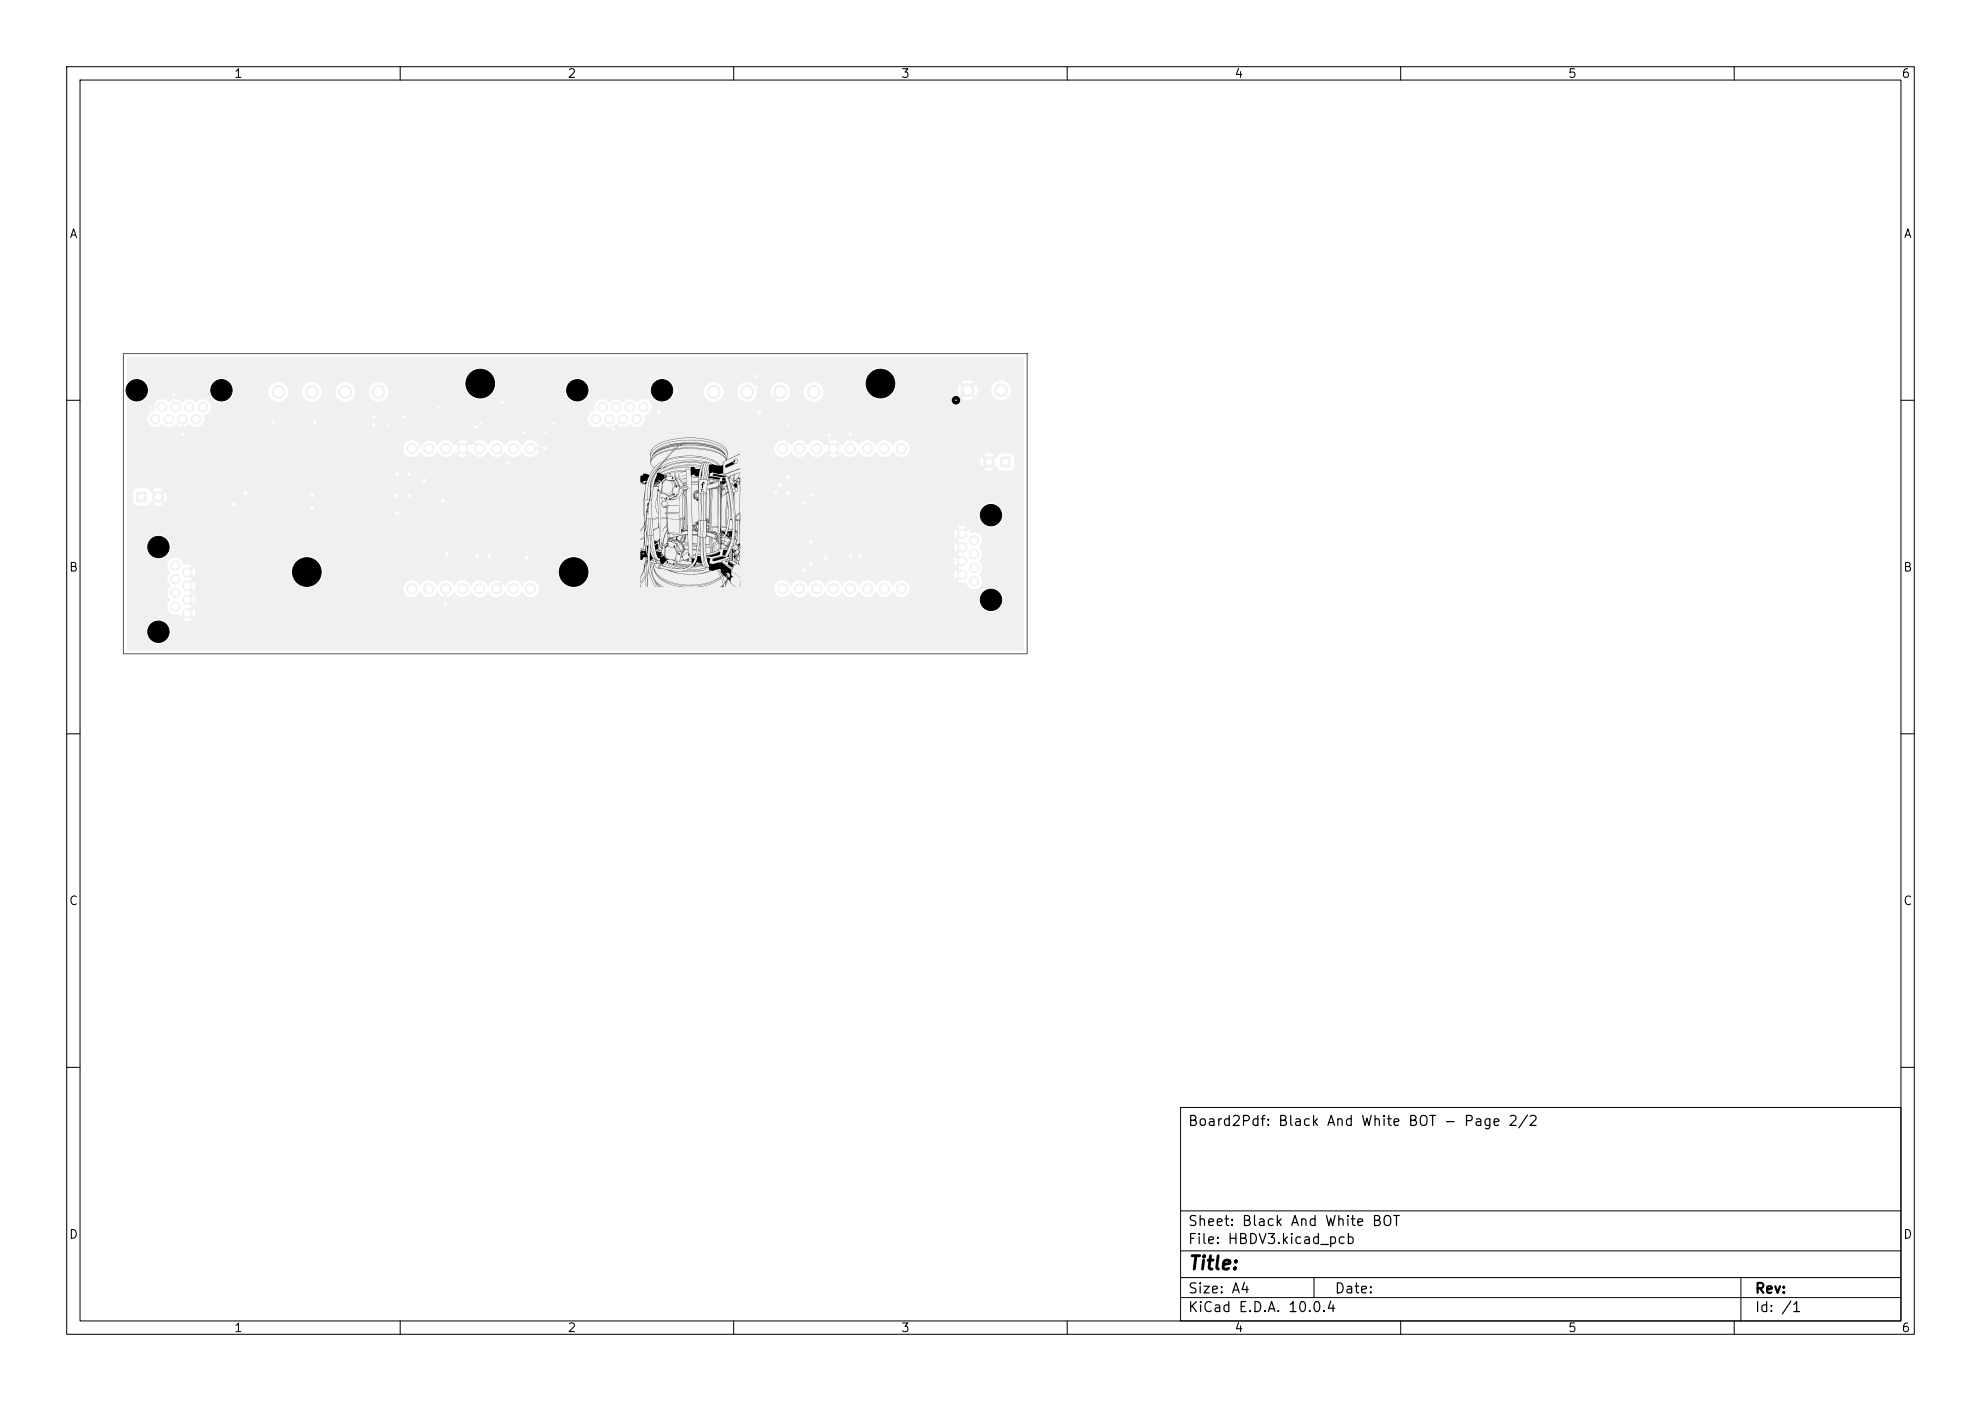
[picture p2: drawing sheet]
<svg xmlns="http://www.w3.org/2000/svg" width="297mm" height="210mm" viewBox="0 0 297 210" stroke-linecap="round" stroke-linejoin="round" font-family="sans-serif">
<defs><g id="words">
<text font-size="2" x="178" y="190.8">Title:</text>
<g font-size="1.5">
<text x="178" y="169.2">Board2Pdf: Black And White BOT - Page 2/2</text>
<text x="178" y="184.2">Sheet: Black And White BOT</text>
<text x="178" y="186.9">File: HBDV3.kicad_pcb</text>
<text x="178" y="197.1">KiCad E.D.A. 10.0.4</text>
<text x="178" y="194.3">Size: A4</text>
<text x="200" y="194.3">Date:</text>
<text x="263" y="194.3">Rev:</text>
<text x="263" y="197.1">Id: /1</text>
</g>
<g font-size="1.3">
<text x="35" y="12">1</text>
<text x="85" y="12">2</text>
<text x="135" y="12">3</text>
<text x="185" y="12">4</text>
<text x="235" y="12">5</text>
<text x="285" y="12">6</text>
<text x="10.3" y="36">A</text>
<text x="285.4" y="36">A</text>
<text x="10.3" y="86">B</text>
<text x="285.3" y="86">B</text>
<text x="10.3" y="136">C</text>
<text x="285.3" y="136">C</text>
<text x="10.3" y="186">D</text>
<text x="285.3" y="186">D</text>
<text x="35" y="200">1</text>
<text x="85" y="200">2</text>
<text x="135" y="200">3</text>
<text x="185" y="200">4</text>
<text x="235" y="200">5</text>
<text x="285" y="200">6</text>
</g>
</g></defs>
<g fill="#f0f0f0" stroke="#f0f0f0" stroke-width=".15">
<circle cx="117.3" cy="88.2" r=".77"/>
<circle cx="119.9" cy="88.2" r=".77"/>
<circle cx="122.4" cy="88.2" r=".77"/>
<circle cx="130" cy="88.2" r=".77"/>
<circle cx="132.6" cy="88.2" r=".77"/>
<circle cx="135.1" cy="88.2" r=".77"/>
<circle cx="135.1" cy="67.2" r=".77"/>
<circle cx="132.6" cy="67.2" r=".77"/>
<circle cx="130" cy="67.2" r=".77"/>
<circle cx="127.5" cy="67.2" r=".77"/>
<circle cx="125" cy="67.2" r=".77"/>
<circle cx="122.4" cy="67.2" r=".77"/>
<circle cx="119.9" cy="67.2" r=".77"/>
<circle cx="117.3" cy="67.2" r=".77"/>
<circle cx="127.5" cy="88.2" r=".77"/>
<circle cx="125" cy="88.2" r=".77"/>
<circle cx="122" cy="58.7" r=".97"/>
<circle cx="117" cy="58.7" r=".97"/>
<circle cx="112" cy="58.7" r=".97"/>
<circle cx="107" cy="58.7" r=".97"/>
<circle cx="146" cy="87.1" r=".7"/>
<circle cx="144.3" cy="86.1" r=".7"/>
<circle cx="146" cy="85.1" r=".7"/>
<circle cx="144.3" cy="84.1" r=".7"/>
<circle cx="146" cy="83.1" r=".7"/>
<circle cx="144.3" cy="82" r=".7"/>
<circle cx="146" cy="81" r=".7"/>
<circle cx="144.3" cy="80" r=".7"/>
<circle cx="96.5" cy="61" r=".7"/>
<circle cx="95.5" cy="62.8" r=".7"/>
<circle cx="94.4" cy="61" r=".7"/>
<circle cx="93.4" cy="62.8" r=".7"/>
<circle cx="92.4" cy="61" r=".7"/>
<circle cx="91.4" cy="62.8" r=".7"/>
<circle cx="90.4" cy="61" r=".7"/>
<circle cx="89.3" cy="62.8" r=".7"/>
<circle cx="150.1" cy="58.5" r=".97"/>
<circle cx="145.1" cy="58.5" r=".97"/>
<circle cx="61.8" cy="88.2" r=".77"/>
<circle cx="64.3" cy="88.2" r=".77"/>
<circle cx="66.8" cy="88.2" r=".77"/>
<circle cx="74.5" cy="88.2" r=".77"/>
<circle cx="77" cy="88.2" r=".77"/>
<circle cx="79.5" cy="88.2" r=".77"/>
<circle cx="79.5" cy="67.2" r=".77"/>
<circle cx="77" cy="67.2" r=".77"/>
<circle cx="74.5" cy="67.2" r=".77"/>
<circle cx="71.9" cy="67.2" r=".77"/>
<circle cx="69.4" cy="67.2" r=".77"/>
<circle cx="66.8" cy="67.2" r=".77"/>
<circle cx="64.3" cy="67.2" r=".77"/>
<circle cx="61.8" cy="67.2" r=".77"/>
<circle cx="71.9" cy="88.2" r=".77"/>
<circle cx="69.4" cy="88.2" r=".77"/>
<circle cx="26.3" cy="84.8" r=".7"/>
<circle cx="28.1" cy="85.8" r=".7"/>
<circle cx="26.3" cy="86.8" r=".7"/>
<circle cx="28.1" cy="87.8" r=".7"/>
<circle cx="26.3" cy="88.9" r=".7"/>
<circle cx="28.1" cy="89.9" r=".7"/>
<circle cx="26.3" cy="90.9" r=".7"/>
<circle cx="28.1" cy="91.9" r=".7"/>
<circle cx="148.3" cy="69.2" r=".8"/>
</g>
<path d="M150 68.5h1.5v1.5h-1.5z" fill="#f0f0f0"/>
<g fill="#f0f0f0" stroke="#f0f0f0" stroke-width=".15">
<circle cx="56.8" cy="58.7" r=".97"/>
<circle cx="51.8" cy="58.7" r=".97"/>
<circle cx="46.8" cy="58.7" r=".97"/>
<circle cx="41.8" cy="58.7" r=".97"/>
<circle cx="23.7" cy="74.5" r=".8"/>
</g>
<path d="M20.5 73.8h1.4v1.4h-1.4z" fill="#f0f0f0"/>
<g fill="#f0f0f0" stroke="#f0f0f0" stroke-width=".15">
<circle cx="30.4" cy="61" r=".7"/>
<circle cx="29.4" cy="62.8" r=".7"/>
<circle cx="28.4" cy="61" r=".7"/>
<circle cx="27.4" cy="62.8" r=".7"/>
<circle cx="26.3" cy="61" r=".7"/>
<circle cx="25.3" cy="62.8" r=".7"/>
<circle cx="24.3" cy="61" r=".7"/>
<circle cx="23.3" cy="62.8" r=".7"/>
<circle cx="127.5" cy="65.1" r=".25"/>
<circle cx="101.4" cy="58.6" r=".25"/>
<circle cx="98.8" cy="61.8" r=".25"/>
<circle cx="91.9" cy="64.3" r=".25"/>
<circle cx="81.6" cy="64.8" r=".25"/>
<circle cx="78.6" cy="64.8" r=".25"/>
<circle cx="27.4" cy="65.1" r=".25"/>
<circle cx="65.8" cy="61.1" r=".25"/>
<circle cx="124.3" cy="65.2" r=".25"/>
<circle cx="75.3" cy="60.3" r=".25"/>
<circle cx="71.3" cy="64" r=".25"/>
<circle cx="66.4" cy="66" r=".25"/>
<circle cx="22.5" cy="61" r=".25"/>
<circle cx="41" cy="63.3" r=".25"/>
<circle cx="47.2" cy="63.3" r=".25"/>
<circle cx="56" cy="63.7" r=".25"/>
<circle cx="58.3" cy="63.7" r=".25"/>
<circle cx="118" cy="63.7" r=".25"/>
<circle cx="113.4" cy="58" r=".25"/>
<circle cx="113.4" cy="56.4" r=".25"/>
<circle cx="83" cy="63.5" r=".25"/>
<circle cx="72" cy="63.5" r=".25"/>
<circle cx="56" cy="62.5" r=".25"/>
<circle cx="60.5" cy="62.5" r=".25"/>
<circle cx="26" cy="59.2" r=".25"/>
<circle cx="76.2" cy="69.4" r=".25"/>
<circle cx="79" cy="83.6" r=".3"/>
<circle cx="81.7" cy="67.2" r=".3"/>
<circle cx="59.5" cy="71.1" r=".3"/>
<circle cx="61.3" cy="71.1" r=".3"/>
<circle cx="66.8" cy="90.5" r=".3"/>
<circle cx="66.4" cy="75.1" r=".3"/>
<circle cx="67" cy="83" r=".3"/>
<circle cx="113.9" cy="61.9" r=".3"/>
<circle cx="118.1" cy="71.5" r=".3"/>
<circle cx="116.9" cy="72.7" r=".3"/>
<circle cx="121.6" cy="81.2" r=".3"/>
<circle cx="121.6" cy="84.6" r=".3"/>
<circle cx="46.8" cy="74.3" r=".3"/>
<circle cx="46.8" cy="76.1" r=".3"/>
<circle cx="116.3" cy="73.9" r=".3"/>
<circle cx="118.1" cy="73.9" r=".3"/>
<circle cx="120.6" cy="75.4" r=".3"/>
<circle cx="121.8" cy="74.2" r=".3"/>
<circle cx="35.1" cy="75.6" r=".3"/>
<circle cx="36.8" cy="73.9" r=".3"/>
<circle cx="63.6" cy="72" r=".3"/>
<circle cx="61.3" cy="74.3" r=".3"/>
<circle cx="59.5" cy="76.9" r=".3"/>
<circle cx="59.3" cy="74.3" r=".3"/>
<circle cx="129" cy="83.4" r=".3"/>
<circle cx="127.5" cy="83.4" r=".3"/>
<circle cx="123.8" cy="83.7" r=".3"/>
<circle cx="120.6" cy="85.5" r=".3"/>
<circle cx="73.3" cy="83.4" r=".3"/>
<circle cx="71.5" cy="83.4" r=".3"/>
</g>
<g fill="none" stroke="#f0f0f0" stroke-width=".2">
<path d="M26 59.2v1.5l.3 .3M101.4 58.6v.6l-2.6 2.6M113.4 56.4v1.6M22.5 61h1.8M27.4 62.8v2.3M41 63.3h6.2M56 63.7h2.3M56 62.5h4.5M65.8 61.1l6.1 6.1M66.4 66h-2.5l-1.2 1.2h-.9M72 63.5h11M74.4 67.2l1.8 1.8v.4"/>
<path d="M75.3 60.3l-1.1 1.1h-1l-1.9 1.9v.7M78.6 64.8h3M93.4 62.8l-1.5 1.5M118 63.7v2.8l-.7 .7M124.3 65.2h-2.4l-2 2M127.5 65.1v2.1"/>
</g>
<g fill="none" stroke="#f0f0f0" stroke-width=".5">
<path d="M117 58.8l-3.1 3.1M36.8 73.9l-1.7 1.7M46.8 74.3v1.8M59.5 71.1h1.8M63.6 72l-2.3 2.3h-2v2.4l.2 .2M66.4 75.1l.6 .6v7.3M79.5 67.2h2.2M116.3 73.9h1.8M118.1 71.5l-1.2 1.2M121.8 74.2l-1.2 1.2M66.8 88.2v2.3M71.5 83.4h1.8"/>
<path d="M79 83.6l-4.6 4.6M121.6 81.2v3.4M123.8 83.7l-1.8 1.8h-1.4M127.5 83.4h1.5"/>
</g>
<path d="M19.1 53.5h134.3l.1 4.9h-2v-.2a1.48 1.48 0 0 0-1.5-1.2 1.48 1.48 0 0 0-1.4 1.4h-2.1l-.2-.8-.7 .7-.3-.4 .6-.6a1.46 1.46 0 0 0-1.7 0l.1 .1h-9.9a2.4 2.4 0 0 0-3-2.2 2.4 2.4 0 0 0-1.5 3.4h-6.4l-.1-.2a1.48 1.48 0 0 0-1.5-1.1 1.48 1.48 0 0 0-1.4 1.3h-2l-.1-.2a1.48 1.48 0 0 0-1.5-1.1 1.48 1.48 0 0 0-1.4 1.3h-2l-.1-.2a1.48 1.48 0 0 0-1.5-1.1 1.48 1.48 0 0 0-1.4 1.3h-2l-.1-.2a1.48 1.48 0 0 0-1.4-1.1 1.48 1.48 0 0 0-1.4 1.1h-4.5v-.3a1.85 1.85 0 0 0-2-1.5 1.85 1.85 0 0 0-1.7 1.8h-9v-.3a1.85 1.85 0 0 0-1.4-1.4 1.85 1.85 0 0 0-1.9 .7h-10.7v-.3a2.4 2.4 0 0 0-3.2-1.9 2.4 2.4 0 0 0-1.3 3.4h-11.7v-.2a1.48 1.48 0 0 0-1.6-1.1 1.48 1.48 0 0 0-1.3 1.3h-2.1v-.2a1.48 1.48 0 0 0-1.6-1.1 1.48 1.48 0 0 0-1.3 1.3h-2.1v-.2a1.48 1.48 0 0 0-1.6-1.1 1.48 1.48 0 0 0-1.3 1.3h-2.1v-.2a1.48 1.48 0 0 0-1.4-1.1 1.48 1.48 0 0 0-1.5 1.1h-5.2l-.1-.3a1.85 1.85 0 0 0-3-1 1.85 1.85 0 0 0 .5 3.1 1.85 1.85 0 0 0 2.6-1.8h5.2a1.48 1.48 0 0 0 1.3 1.8 1.48 1.48 0 0 0 1.6-1.6h2.1v.3a1.48 1.48 0 0 0 1.6 1.3 1.48 1.48 0 0 0 1.3-1.6h2.1v.3a1.48 1.48 0 0 0 1.6 1.3 1.48 1.48 0 0 0 1.3-1.6h2.1v.3a1.48 1.48 0 0 0 1.6 1.3 1.48 1.48 0 0 0 1.3-1.6l11.7 .1a2.41 2.41 0 0 0 2.8 1.1 2.41 2.41 0 0 0 1.7-2.4h10.7h-.1a1.85 1.85 0 0 0 1.1 2.9 1.85 1.85 0 0 0 2.3-1.9h9v.2a1.85 1.85 0 0 0 2 1.7 1.85 1.85 0 0 0 1.7-1.9h4.5a1.48 1.48 0 0 0 1.3 1.8 1.48 1.48 0 0 0 1.6-1.6h2v.3a1.48 1.48 0 0 0 1.6 1.3 1.48 1.48 0 0 0 1.4-1.6h2v.3a1.48 1.48 0 0 0 1.6 1.3 1.48 1.48 0 0 0 1.4-1.6h2v.3a1.48 1.48 0 0 0 1.6 1.3 1.48 1.48 0 0 0 1.4-1.6l6.4 .1a2.41 2.41 0 0 0 2.8 1.1 2.41 2.41 0 0 0 1.7-2.4h9.9l.6 .5-.4 .4-.6-.7a1.46 1.46 0 0 0 0 1.8l.6-.7 .4 .4-.7 .6 .1 .1a1.47 1.47 0 0 0 1.6-.1l-.6-.6 .3-.4 .7 .7 .2-.6v-.4h2.1v.2a1.48 1.48 0 0 0 1.6 1.4 1.48 1.48 0 0 0 1.3-1.6h2v2.5h-55.8l-.1-.1a1.23 1.23 0 0 0-.9-.9 1.23 1.23 0 0 0-1.2 .4 1.33 1.33 0 0 0-2.1 0 1.33 1.33 0 0 0-2 0 1.26 1.26 0 0 0-1.3-.4 1.26 1.26 0 0 0-.9 1h-57.6v-.1a1.23 1.23 0 0 0-1-.9 1.23 1.23 0 0 0-1.2 .4 1.33 1.33 0 0 0-2 0 1.33 1.33 0 0 0-2.1 0 1.26 1.26 0 0 0-1.6-.3 1.26 1.26 0 0 0-.5 1.5 1.23 1.23 0 0 0-1 1.8 1.23 1.23 0 0 0 2 .3h.1a1.27 1.27 0 0 0 2-.1 1.43 1.43 0 0 0 2.1 .1 1.23 1.23 0 0 0 1.6 .3 1.23 1.23 0 0 0 .5-1.6l.3-.1a1.19 1.19 0 0 0 .8-1.3h57.6v.2a.34 .34 0 0 1 0 .4 .34 .34 0 0 1-.3 .2 1.21 1.21 0 0 0-.5 1.9 1.21 1.21 0 0 0 1.9-.1 1.43 1.43 0 0 0 2.1 .1 1.27 1.27 0 0 0 2-.1 1.26 1.26 0 0 0 1.6 .4 1.26 1.26 0 0 0 .6-1.6l.2-.1a1.19 1.19 0 0 0 .9-1.3h55.8v6.3h-17.1v-.2a1.32 1.32 0 0 0-1.2-1 1.32 1.32 0 0 0-1.3 .8 1.39 1.39 0 0 0-1.3-.8 1.39 1.39 0 0 0-1.3 .8 1.39 1.39 0 0 0-1.3-.8 1.39 1.39 0 0 0-1.2 .8 1.39 1.39 0 0 0-1.3-.8 1.39 1.39 0 0 0-1.3 .8l-.2-.3-.5 .6-.4-.3 .5-.6a1.26 1.26 0 0 0-1.3 0l.5 .6-.3 .3-.6-.6-.1 .3h-.2a1.34 1.34 0 0 0-1.2-.8 1.34 1.34 0 0 0-1.2 .8 1.39 1.39 0 0 0-1.3-.8 1.39 1.39 0 0 0-1.3 .8 1.37 1.37 0 0 0-2.2-.4l-.3 .8h-35.3a1.32 1.32 0 0 0-1.1-1.2 1.32 1.32 0 0 0-1.4 .8 1.39 1.39 0 0 0-1.3-.8 1.39 1.39 0 0 0-1.3 .8 1.39 1.39 0 0 0-1.2-.8 1.39 1.39 0 0 0-1.3 .8 1.39 1.39 0 0 0-1.3-.8 1.39 1.39 0 0 0-1.3 .8l-.2-.3-.5 .6-.4-.3 .5-.6a1.26 1.26 0 0 0-1.3 0l.5 .6-.3 .3-.6-.6-.1 .3h-.2a1.34 1.34 0 0 0-1.2-.8 1.34 1.34 0 0 0-1.2 .8 1.39 1.39 0 0 0-1.3-.8 1.39 1.39 0 0 0-1.3 .8 1.37 1.37 0 0 0-2.2-.4 1.3 1.3 0 0 0 .4 2 1.3 1.3 0 0 0 1.8-.7 1.39 1.39 0 0 0 1.3 .8 1.39 1.39 0 0 0 1.3-.8 1.36 1.36 0 0 0 2.2 .4l.2-.4h.2l.1 .3 .6-.6 .3 .3-.5 .6a1.25 1.25 0 0 0 1.4 0l-.6-.6 .4-.3 .5 .6 .2-.3h.1a1.35 1.35 0 0 0 1.2 .8 1.35 1.35 0 0 0 1.3-.8 1.39 1.39 0 0 0 1.2 .8 1.39 1.39 0 0 0 1.3-.8 1.39 1.39 0 0 0 1.3 .8 1.39 1.39 0 0 0 1.3-.8 1.36 1.36 0 0 0 2.2 .4l.2-.4 .1-.5h35.3v.1a1.32 1.32 0 0 0 1.1 1.2 1.32 1.32 0 0 0 1.4-.8 1.39 1.39 0 0 0 1.3 .8 1.39 1.39 0 0 0 1.2-.8 1.36 1.36 0 0 0 2.3 .4l.2-.4h.2l.1 .3 .6-.6 .3 .3-.5 .6a1.25 1.25 0 0 0 1.4 0l-.6-.6 .4-.3 .5 .6 .2-.3h.1a1.35 1.35 0 0 0 1.2 .8 1.35 1.35 0 0 0 1.3-.8 1.39 1.39 0 0 0 1.2 .8 1.39 1.39 0 0 0 1.3-.8 1.39 1.39 0 0 0 1.3 .8 1.39 1.39 0 0 0 1.2-.8 1.36 1.36 0 0 0 2.3 .4l.3-.6v-.3h17.1v1.5h-1.4l-.2-.5-.3-.2h-1.6l-.3 .1-.2 .4-.8 .7-.1-.2-.3-.1 .6-.8a1.29 1.29 0 0 0-1.4 .1l.7 .7h-.2l-.1 .3-.8-.6a1.29 1.29 0 0 0 .1 1.4l.7-.7 .1 .3 .2 .1-.6 .7a1.29 1.29 0 0 0 1.4-.1l-.7-.6 .3-.2 .1-.2 1.2 1.2 1.5 .1a.74 .74 0 0 0 .7-.7v-1.2h1.4v5.7h-128.5l-.2-.6-.7 .7-.1-.2-.3-.2 .7-.7a1.29 1.29 0 0 0-1.4 0l.7 .7-.3 .2-.1 .2-.8-.8-.3-.3-.3-.2h-1.4l-.3 .2-.2 .2-.1 1.5 .2 .4 .4 .3h1.3a.88 .88 0 0 0 .7-.6l.8-.7 .1 .2 .3 .2-.7 .7a1.29 1.29 0 0 0 1.4 0l-.7-.7 .3-.2 .1-.2 .7 .7 .2-.8h128.5v2.7h-3.1v-.2a1.85 1.85 0 0 0-3-1.1 1.85 1.85 0 0 0 .4 3.1 1.85 1.85 0 0 0 2.6-1.8h3.1v3.8h-6.3v-.2a1.33 1.33 0 0 0-1.7-.8l-.2-.6-.6 .6-.4-.3 .6-.6a1.19 1.19 0 0 0-1.3 0l.6 .6-.4 .3-.6-.5a1.2 1.2 0 0 0 0 1.3l.6-.6 .4 .3-.6 .6 .6 .6-.4 .4-.6-.6-.1 .5h-117.5a1.85 1.85 0 0 0-2.8-1.5 1.85 1.85 0 0 0 0 3.2 1.85 1.85 0 0 0 2.8-1.5v-.2h117.5v.4l.1 .4 .6-.6 .4 .4-.6 .5 .6 .6-.4 .4-.6-.6a1.19 1.19 0 0 0 0 1.3l.6-.5 .4 .3-.6 .6 .6 .6-.4 .3-.6-.5v.1h-54.8a2.4 2.4 0 0 0-2.4-2.3 2.4 2.4 0 0 0-2.4 2.3h-35.2v-.3a2.4 2.4 0 0 0-2.6-1.9 2.4 2.4 0 0 0-2.2 2.3h-14.3l-.2-.6-.6 .6-.3-.3 .5-.6a1.3 1.3 0 0 0-1.1-.1 1.24 1.24 0 0 0-1.9-1 1.24 1.24 0 0 0-.1 2.1 1.33 1.33 0 0 0 0 2 1.33 1.33 0 0 0 0 2.1 1.26 1.26 0 0 0-.4 1.6 1.26 1.26 0 0 0 1.6 .5l.3 .6 .5-.6 .4 .4-.6 .5a1.2 1.2 0 0 0 1.3 0l-.5-.5 .3-.4 .6 .5a1.2 1.2 0 0 0 0-1.2l-.6 .5-.3-.3 .5-.6-.5-.6 .3-.3 .6 .5a1.2 1.2 0 0 0 0-1.3l-.6 .6-.3-.4 .5-.5-.5-.6 .3-.4 .6 .6a1.2 1.2 0 0 0 0-1.3l-.6 .6-.3-.4 .5-.6-.5-.6 .3-.3 .6 .6 .2-.8h14.3v.2a2.4 2.4 0 0 0 2.5 2.3 2.4 2.4 0 0 0 2.3-2.6h35.2v.3a2.4 2.4 0 0 0 2.3 2.3h-5.1v-.2a1.32 1.32 0 0 0-1.2-1 1.32 1.32 0 0 0-1.3 .8 1.36 1.36 0 0 0-2.3-.4l-.2 .4h-.1a1.35 1.35 0 0 0-1.3-.8 1.35 1.35 0 0 0-1.2 .8 1.36 1.36 0 0 0-2.3-.4l-.2 .4h-.1a1.35 1.35 0 0 0-1.3-.8 1.35 1.35 0 0 0-1.2 .8 1.36 1.36 0 0 0-2.2-.4l-.3 .4h-.1a1.35 1.35 0 0 0-1.2-.8 1.35 1.35 0 0 0-1.3 .8 1.36 1.36 0 0 0-2.2-.4 1.3 1.3 0 0 0 .4 2 1.3 1.3 0 0 0 1.8-.7 1.39 1.39 0 0 0 1.3 .8 1.39 1.39 0 0 0 1.3-.8 1.39 1.39 0 0 0 1.2 .8 1.39 1.39 0 0 0 1.3-.8 1.39 1.39 0 0 0 1.3 .8 1.39 1.39 0 0 0 1.2-.8 1.39 1.39 0 0 0 1.3 .8 1.39 1.39 0 0 0 1.3-.8 1.39 1.39 0 0 0 1.2 .8 1.39 1.39 0 0 0 1.3-.8 1.39 1.39 0 0 0 1.3 .8 1.39 1.39 0 0 0 1.3-.8 1.36 1.36 0 0 0 2.2 .4l.2-.4 .1-.5h5.1a2.41 2.41 0 0 0 2.5-2.6h54.8l-.1 .6 .1 .6 .6-.6 .4 .4-.6 .5a1.3 1.3 0 0 0 1.2 .1l.2 .6 .4 .4h-9v-.2a1.32 1.32 0 0 0-1.2-1 1.32 1.32 0 0 0-1.3 .8 1.36 1.36 0 0 0-2.3-.4l-.2 .4h-.2a1.35 1.35 0 0 0-1.2-.8 1.35 1.35 0 0 0-1.2 .8 1.36 1.36 0 0 0-2.3-.4l-.2 .4h-.1a1.35 1.35 0 0 0-1.3-.8 1.35 1.35 0 0 0-1.2 .8 1.36 1.36 0 0 0-2.2-.4l-.3 .4h-.1a1.35 1.35 0 0 0-1.3-.8 1.35 1.35 0 0 0-1.2 .8 1.36 1.36 0 0 0-2.2-.4 1.3 1.3 0 0 0 .3 2 1.3 1.3 0 0 0 1.9-.7 1.39 1.39 0 0 0 1.3 .8 1.39 1.39 0 0 0 1.2-.8 1.39 1.39 0 0 0 1.3 .8 1.39 1.39 0 0 0 1.3-.8 1.39 1.39 0 0 0 1.3 .8 1.39 1.39 0 0 0 1.2-.8 1.39 1.39 0 0 0 1.3 .8 1.39 1.39 0 0 0 1.3-.8 1.39 1.39 0 0 0 1.2 .8 1.39 1.39 0 0 0 1.3-.8 1.39 1.39 0 0 0 1.3 .8 1.39 1.39 0 0 0 1.2-.8 1.36 1.36 0 0 0 2.3 .4l.3-.6v-.3h9a1.22 1.22 0 0 0 1.6-.4 1.22 1.22 0 0 0-.2-1.7 1.33 1.33 0 0 0 0-2 1.33 1.33 0 0 0 0-2v-.2a1.22 1.22 0 0 0 .4-1h6.3v8.9h-3.1v-.2a1.85 1.85 0 0 0-3-1.1 1.85 1.85 0 0 0 .4 3.1 1.85 1.85 0 0 0 2.6-1.8h3.1v4.8h-127.9v-.3a1.85 1.85 0 0 0-3-1 1.85 1.85 0 0 0 .4 3.1 1.85 1.85 0 0 0 2.6-1.8h127.9v2.8l-.1 .1h-134.3l-.1-37.6 .2-.1a1.87 1.87 0 0 0 2.6 0 1.87 1.87 0 0 0 0-2.6 1.87 1.87 0 0 0-2.7 0l-.1-.1z" fill="#f0f0f0"/>
<g fill="#fff" stroke="#fff" stroke-width=".15">
<circle cx="127.5" cy="65.1" r=".15"/>
<circle cx="101.4" cy="58.6" r=".15"/>
<circle cx="98.8" cy="61.8" r=".15"/>
<circle cx="91.9" cy="64.3" r=".15"/>
<circle cx="81.6" cy="64.8" r=".15"/>
<circle cx="78.6" cy="64.8" r=".15"/>
<circle cx="27.4" cy="65.1" r=".15"/>
<circle cx="65.8" cy="61.1" r=".15"/>
<circle cx="124.3" cy="65.2" r=".15"/>
<circle cx="75.3" cy="60.3" r=".15"/>
<circle cx="71.3" cy="64" r=".15"/>
<circle cx="66.4" cy="66" r=".15"/>
<circle cx="22.5" cy="61" r=".15"/>
<circle cx="41" cy="63.3" r=".15"/>
<circle cx="47.2" cy="63.3" r=".15"/>
<circle cx="56" cy="63.7" r=".15"/>
<circle cx="58.3" cy="63.7" r=".15"/>
<circle cx="118" cy="63.7" r=".15"/>
<circle cx="113.4" cy="58" r=".15"/>
<circle cx="113.4" cy="56.4" r=".15"/>
<circle cx="83" cy="63.5" r=".15"/>
<circle cx="72" cy="63.5" r=".15"/>
<circle cx="56" cy="62.5" r=".15"/>
<circle cx="60.5" cy="62.5" r=".15"/>
<circle cx="26" cy="59.2" r=".15"/>
<circle cx="76.2" cy="69.4" r=".15"/>
<circle cx="79" cy="83.6" r=".2"/>
<circle cx="81.7" cy="67.2" r=".2"/>
<circle cx="59.5" cy="71.1" r=".2"/>
<circle cx="61.3" cy="71.1" r=".2"/>
<circle cx="66.8" cy="90.5" r=".2"/>
<circle cx="66.4" cy="75.1" r=".2"/>
<circle cx="67" cy="83" r=".2"/>
<circle cx="113.9" cy="61.9" r=".2"/>
<circle cx="118.1" cy="71.5" r=".2"/>
<circle cx="116.9" cy="72.7" r=".2"/>
<circle cx="121.6" cy="81.2" r=".2"/>
<circle cx="121.6" cy="84.6" r=".2"/>
<circle cx="46.8" cy="74.3" r=".2"/>
<circle cx="46.8" cy="76.1" r=".2"/>
<circle cx="116.3" cy="73.9" r=".2"/>
<circle cx="118.1" cy="73.9" r=".2"/>
<circle cx="120.6" cy="75.4" r=".2"/>
<circle cx="121.8" cy="74.2" r=".2"/>
<circle cx="35.1" cy="75.6" r=".2"/>
<circle cx="36.8" cy="73.9" r=".2"/>
<circle cx="63.6" cy="72" r=".2"/>
<circle cx="61.3" cy="74.3" r=".2"/>
<circle cx="59.5" cy="76.9" r=".2"/>
<circle cx="59.3" cy="74.3" r=".2"/>
<circle cx="129" cy="83.4" r=".2"/>
<circle cx="127.5" cy="83.4" r=".2"/>
<circle cx="123.8" cy="83.7" r=".2"/>
<circle cx="120.6" cy="85.5" r=".2"/>
<circle cx="73.3" cy="83.4" r=".2"/>
<circle cx="71.5" cy="83.4" r=".2"/>
<circle cx="117.3" cy="88.3" r=".51"/>
<circle cx="119.9" cy="88.3" r=".51"/>
<circle cx="122.4" cy="88.3" r=".51"/>
<circle cx="130" cy="88.3" r=".51"/>
<circle cx="132.6" cy="88.3" r=".51"/>
<circle cx="135.1" cy="88.3" r=".51"/>
<circle cx="135.1" cy="67.3" r=".51"/>
<circle cx="132.6" cy="67.3" r=".51"/>
<circle cx="130" cy="67.3" r=".51"/>
<circle cx="127.5" cy="67.3" r=".51"/>
<circle cx="125" cy="67.3" r=".51"/>
<circle cx="122.4" cy="67.3" r=".51"/>
<circle cx="119.9" cy="67.3" r=".51"/>
<circle cx="117.3" cy="67.3" r=".51"/>
<circle cx="127.5" cy="88.3" r=".51"/>
<circle cx="125" cy="88.3" r=".51"/>
<circle cx="122" cy="58.7" r=".65"/>
<circle cx="117" cy="58.7" r=".65"/>
<circle cx="112" cy="58.7" r=".65"/>
<circle cx="107" cy="58.7" r=".65"/>
<circle cx="146" cy="87.1" r=".45"/>
<circle cx="144.3" cy="86.1" r=".45"/>
<circle cx="146" cy="85.1" r=".45"/>
<circle cx="144.3" cy="84.1" r=".45"/>
<circle cx="146" cy="83.1" r=".45"/>
<circle cx="144.3" cy="82" r=".45"/>
<circle cx="146" cy="81" r=".45"/>
<circle cx="144.3" cy="80" r=".45"/>
<circle cx="96.5" cy="61" r=".45"/>
<circle cx="95.5" cy="62.8" r=".45"/>
<circle cx="94.4" cy="61" r=".45"/>
<circle cx="93.4" cy="62.8" r=".45"/>
<circle cx="92.4" cy="61" r=".45"/>
<circle cx="91.4" cy="62.8" r=".45"/>
<circle cx="90.4" cy="61" r=".45"/>
<circle cx="89.3" cy="62.8" r=".45"/>
<circle cx="150.1" cy="58.5" r=".6"/>
<circle cx="145.1" cy="58.5" r=".6"/>
<circle cx="61.8" cy="88.3" r=".51"/>
<circle cx="64.3" cy="88.3" r=".51"/>
<circle cx="66.8" cy="88.3" r=".51"/>
<circle cx="74.5" cy="88.3" r=".51"/>
<circle cx="77" cy="88.3" r=".51"/>
<circle cx="79.5" cy="88.3" r=".51"/>
<circle cx="79.5" cy="67.3" r=".51"/>
<circle cx="77" cy="67.3" r=".51"/>
<circle cx="74.5" cy="67.3" r=".51"/>
<circle cx="71.9" cy="67.3" r=".51"/>
<circle cx="69.4" cy="67.3" r=".51"/>
<circle cx="66.8" cy="67.3" r=".51"/>
<circle cx="64.3" cy="67.3" r=".51"/>
<circle cx="61.8" cy="67.3" r=".51"/>
<circle cx="71.9" cy="88.3" r=".51"/>
<circle cx="69.4" cy="88.3" r=".51"/>
<circle cx="26.3" cy="84.8" r=".45"/>
<circle cx="28.1" cy="85.8" r=".45"/>
<circle cx="26.3" cy="86.8" r=".45"/>
<circle cx="28.1" cy="87.8" r=".45"/>
<circle cx="26.3" cy="88.9" r=".45"/>
<circle cx="28.1" cy="89.9" r=".45"/>
<circle cx="26.3" cy="90.9" r=".45"/>
<circle cx="28.1" cy="91.9" r=".45"/>
<circle cx="148.3" cy="69.3" r=".4"/>
<circle cx="150.8" cy="69.3" r=".4"/>
<circle cx="56.8" cy="58.7" r=".65"/>
<circle cx="51.8" cy="58.7" r=".65"/>
<circle cx="46.8" cy="58.7" r=".65"/>
<circle cx="41.8" cy="58.7" r=".65"/>
<circle cx="23.7" cy="74.5" r=".4"/>
<circle cx="21.2" cy="74.5" r=".4"/>
<circle cx="30.4" cy="61" r=".45"/>
<circle cx="29.4" cy="62.8" r=".45"/>
<circle cx="28.4" cy="61" r=".45"/>
<circle cx="27.4" cy="62.8" r=".45"/>
<circle cx="26.3" cy="61" r=".45"/>
<circle cx="25.3" cy="62.8" r=".45"/>
<circle cx="24.3" cy="61" r=".45"/>
<circle cx="23.3" cy="62.8" r=".45"/>
</g>
<g fill="#000" stroke="#000" stroke-width=".15">
<circle cx="20.5" cy="58.5" r="1.6"/>
<circle cx="33.2" cy="58.5" r="1.6"/>
<circle cx="72" cy="57.5" r="2.15"/>
<circle cx="86.6" cy="58.5" r="1.6"/>
<circle cx="99.3" cy="58.5" r="1.6"/>
<circle cx="132" cy="57.5" r="2.15"/>
<circle cx="148.6" cy="77.2" r="1.6"/>
<circle cx="23.8" cy="82" r="1.6"/>
<circle cx="23.8" cy="94.7" r="1.6"/>
<circle cx="46" cy="85.8" r="2.15"/>
<circle cx="86" cy="85.8" r="2.15"/>
<circle cx="148.6" cy="89.9" r="1.6"/>
</g>
<g fill="#000">
<path d="M97.9 67.1a8.4 8.4 0 0 1 5.5-1.5 7.7 7.7 0 0 1 5.4 1.5l.2 .4v.4a1.97 1.97 0 0 0-1.5-1.6 12 12 0 0 0-8.9 .3 1.63 1.63 0 0 0-1 1.4 4.6 4.6 0 0 1 3.6-1.9l1.6-.1a10.6 10.6 0 0 1 5.4 1l.7 .6 .2 .3v.4l-.1-.2a2.49 2.49 0 0 0-1.9-1.6 12 12 0 0 0-8.5 .5l-.6 .5-.4 .5v.7l.1-.2a2.48 2.48 0 0 1 2-1.7l1.9-.4 2-.1a8.1 8.1 0 0 1 4.7 1.2l.4 .5h-.1a4.2 4.2 0 0 0-3.2-1.5 12.7 12.7 0 0 0-3.9 0l-1.4 .3a3.4 3.4 0 0 0-2.2 1.4l.1-.2a5.3 5.3 0 0 1 3.7-1.5l2-.1a7.9 7.9 0 0 1 4.6 1.2l.2 .2a5.7 5.7 0 0 0-3.9-1.3h-2.4h2.4a6.1 6.1 0 0 1 3.7 1.2h-.1a4.7 4.7 0 0 0-2.9-1.1l-1.6-.1-2.2 .1a6.5 6.5 0 0 0-3.3 1.3 6.7 6.7 0 0 1 4-1.4h1.1l-1.3 .1a8.3 8.3 0 0 0-3.6 1.1l-.4 .4 .3-.2a9 9 0 0 1 3.8-1.3l-.3 .2-2 .4 1.9-.4-2.1 .4h.2a2.79 2.79 0 0 0-2.2 1.7v.1v-.1a3.8 3.8 0 0 1 2.9-1.5l.7-.2 .5-.4-.2 .2a1.04 1.04 0 0 1-1 .4 3.8 3.8 0 0 0-2.9 1.6v.1a4.9 4.9 0 0 1 3.4-1.7l.2-.1-.2 .1a5.7 5.7 0 0 0-3.2 1.4l-.2 .4a.75 .75 0 0 0 .5 .9l.7-.6 .8-.5 1.4-1.6-1 1.1a3.5 3.5 0 0 1-1.4 1.1l-1 1.2-.6 1.3h-.6l.1 .3-.4-.1 .3 .1h.1l-.2 .1 .3-.1v.1l.2 .1-.2-.1 .2-.3 .2-.1-.5 3.3 .1 1.8 .1-3.2v.9a.31 .31 0 0 0 .3-.1 .31 .31 0 0 0 0-.3 6.1 6.1 0 0 1 2.6-5.4l-1 .9-.7 .9a5.5 5.5 0 0 0-.8 3.4l-.1 .6h.4l.1-1.5a4.5 4.5 0 0 1 1.3-3.4l.5-.5-.5 .5a4.6 4.6 0 0 0-1.3 2.9l.1 .8-.1 .7 .1-.9a3.6 3.6 0 0 1 1-3.1l2.1-2.6 1.5-1.2-.1 .1a11.4 11.4 0 0 1 5.3 .6h-.1a12.2 12.2 0 0 0-5.3-.5 12.9 12.9 0 0 1 5.2 .5l1.3 .5 .2 .3-.3-.3 .3 .3 .3 .5 .1-.3-.1 .5a2.72 2.72 0 0 0-2.3-1.7l-2.2-.3a7.5 7.5 0 0 0-2.7 .1l-.4 .3a13.6 13.6 0 0 1 6.5 .7l.6 .4 .5 .6 2-.9-1.4 .7a.51 .51 0 0 1-.7 .2l-.1-.3a5 5 0 0 0-3.7-1.4l-2.4-.1-1.3 .1-.2 .2 1.8-.2a11.7 11.7 0 0 1 5.1 .9l.5 .4 .3 .4h.2l-.2 .1a2.9 2.9 0 0 0-2.3-1.4l-2.4-.3-3 .1-1.4 1.5 .3-.1a10.2 10.2 0 0 1 7.1 .3l.7 .7a5.9 5.9 0 0 0-4.7-1.4l-1.9 .1a2.61 2.61 0 0 0-1.7 .7 9.8 9.8 0 0 1 7.7 .2l.5 .4a7.1 7.1 0 0 0-5.2-1.2 5.9 5.9 0 0 0-3.2 .8l-.7 1a4.9 4.9 0 0 1 3.5-1.4 9.7 9.7 0 0 1 3.7 .2 9.3 9.3 0 0 0-6.7 .8l-.3 .2 .5-.1a9.8 9.8 0 0 1 6-.8l.5-.1 .6 .2-.6-.1-.6 .1a9.8 9.8 0 0 0-5.6 .6l.9-.3a10.4 10.4 0 0 1 4.7-.3h.1l-.2 .1-1-.1a10.3 10.3 0 0 0-4.4 .6h-.2h.3l-.7 .2a3 3 0 0 0-1.6 2.6v.3a4.4 4.4 0 0 1 1.1-2.6 5.3 5.3 0 0 0-1.1 3.6l-.2 .8a.19 .19 0 0 0 .3 0 .19 .19 0 0 0 0-.2l.3-2.3 .5-1.2a.29 .29 0 0 1 .2-.4l.5-.5 .6-.2-.6 .3-.4 .5 .1-.1-.1 .1h.2l.2-.1a4.7 4.7 0 0 1 2.8-1l1.7-.1 1.4 .1 .2-.3-.2 .3a8.9 8.9 0 0 0-5.8 1 10.2 10.2 0 0 1 4.3-.8h.5h-.5a7.8 7.8 0 0 0-4.5 .9 .51 .51 0 0 0 .7 .1l1.5-.4 1.6-.3 .7 .1v-.4h1l-.5 .1 .2 .2h.5a.2 .2 0 0 0 .2-.2 .2 .2 0 0 0-.2-.2 9.8 9.8 0 0 0-4.7 .5 11.6 11.6 0 0 1 5-.6l-.3 1.3h-.7v-.1v.1h.7l-.1 .3a.53 .53 0 0 1-.7-.3l-.3 .2 .3 .3h.7l.1-.2v.2h-.7l-.5-.3 .1 .9 1-.1 .1-.5-.1 .6-1 .1 .2 .1 .8-.2v.1l-1 .1v.3l.7-.1h.3v-.3v1.4h-.2h.2h-.2h.2l-.5 .2-.1 .3 .1 .3-.1-.2v.1l.2 .2h-.1l.4 .1-.2-.1h.1a.46 .46 0 0 1 .1-.8h-.1a.45 .45 0 0 0-.2 .7 .44 .44 0 0 1-.1-.5 .44 .44 0 0 1 .5-.2v.6l-.1-.5a.35 .35 0 0 0-.3 .4 .35 .35 0 0 0 .4 .3v-.2v.3a.43 .43 0 0 1-.4-.4 .43 .43 0 0 1 .3-.5 .46 .46 0 0 0-.3 .5 .46 .46 0 0 0 .4 .4h-.2a.53 .53 0 0 1-.5-.5 .53 .53 0 0 1 .4-.5l-.3 .2-.1 .4 .2-.4 .4-.3h-.2l-.3 .2 .1-.2a.64 .64 0 0 0-.1 1h-.1l.2 .1h-.1l.6 .1v.1l-.6-.1 .3 .2 .1-.1h.2v.1l-.1-.1h-.1h.1h-.1h.1v.1h-.1h.2l.1 2.6-.1-2.1a.3 .3 0 0 0-.3-.5l-.4-.3a.72 .72 0 0 1 0-.8 .72 .72 0 0 1 .6-.4l.1-.9-1 .1 .1 6a.28 .28 0 0 0 .4-.3l.5-.3 .1-.5v.4h.3l-.1-4h-.3v-.9l.1-1.2h.2l.2-1.4a1.73 1.73 0 0 1 .6-1.2l-.4 .6-.3 1.2v.2l.4-1.5-.3 1.5h-.1h.1v.2l-.1-.1v.2l.1-.1v.4l.3-.1a5.4 5.4 0 0 1 .5-2.5 4.8 4.8 0 0 0-.4 2.6l.4-2a.42 .42 0 0 1 .2-.4 .42 .42 0 0 1 .4-.1l.3 .2h-.1a.34 .34 0 0 0-.4-.2 .34 .34 0 0 0-.3 .2l-.4 2.3h.2l.3-1.8a.5 .5 0 0 1 .7-.5l1 .2 .5-.1v-.5l.6-.2-.3 .1a.31 .31 0 0 0-.3 .2 .31 .31 0 0 0 0 .3v1.4l.2 .2a.93 .93 0 0 1 .7 .9l.6 2.9 .3 3.9-.4-3.7-.5-2.9a1.36 1.36 0 0 0-.9-1.2v-.1a2.58 2.58 0 0 1-1.6-.2l-.5 .1v-.9l-.3 1.9h-.8v-.2h-.1v.2h.9l.1 .1 .2-1.1h.4l-.3 .1 .1 .2-.2 .1-.1 .1h.7l1.2 .3-.2 .2h-.2l-1.5-.3 .6 .2h-.3l1.3 .2h-.4l-.3 .2 .3-.2-.3-.1-.2 .2a.34 .34 0 0 0-.4-.3h-.3v.1l.2-.1v.2h-.3h.3v.3l-.1-.2-.2-.1a1.13 1.13 0 0 0-1.1-.1l-.2 .1v1.9h1.1l.2-1.8h.1h-.1v.5l.2-.1 .1-.2v.2l.1-.2v.1v-.1h.3l.1-.2-.1 .3-.3 .1 .4-.1 .2-.5-.2 .5 .7-.4 .3 .1h-.2l-.5 .2-.6 .1h.3l-.8 .2a2.8 2.8 0 0 0 1.6-.5h.3l.1 .2h-.1l-.1-.2h-.1v.7l.2-.5 .1 .2v-.3l.7-.1h-.6l.1-.2a.27 .27 0 0 1 0-.3 .27 .27 0 0 1 .3 0l.3 .8h-.3l.1 .1 .2-.1 .1 .3-.1-.2 .1 .1-.1-.2-.2 .1-.2-.1 .1 .1-.4 .1v.2l.2-.2 .3-.1-.3 .2a.14 .14 0 0 1-.2 .1 .14 .14 0 0 1 0-.2l-.1-.4v.7l-.1-.5v.9v-.8l-.3 .3v-.7l-.5 .3-1.1 .3-.1 .6 1-.2 .7-.3 .1 .1-1.8 .4 1.3-.2 .6-.2v-.1h-.1l.1-.1 .1 1.2v-.6v2.2l-.2-2.6v5.4l-.1-5.4-1 .4 1-.3-.1 .1-.6 .2 .6-.2v.4v-.3l-.9 .1v.1l-.1-.1-.1 4.8 .1-4.8h-.1v.4v-.4l-.1 .1v.4l.1-.5-.1 1.7-.1-1.4a.18 .18 0 0 0-.1-.3 .18 .18 0 0 0-.2 .2l-.1 1-.1-.6h-.2l-.1 .8v-.8h-.3v.5v-.5h-.1v2.2l.1-1.6-.1 3.5 .3 .1 .1-3.4v3.1a.2 .2 0 0 0 0 .2 .2 .2 0 0 0 .2 0l.1-3.5 .1 3.1 .3 .4 .2-3v3l.1-4.3-.1 4.3 .1 .2-.2-.1v.1v-.1v.2h.1l.1-.1 .1 1.5-.1-1.4h-.3l-.1-.4 .1 .4h-.1v-.5l-.2-.1-.1-2.1-.1 2.4 .2-.3 .1 .4-.1-.2 .1 .2-.1-.2v.2h-.9a.15 .15 0 0 0-.1-.1 .15 .15 0 0 0-.1 .2v.1l-.1-.1h-.2h.2l-.1 .2-.2-.1 .1 .1h-.2h.2l-.2-.1-.2 .5-.3-.1v.1h.3l.4-.4h.2l.1-.1-.1 .2h-.2h.2h-.1l.1 .1h-.3l-.4 .3h.1v.3l.1 .3a.54 .54 0 0 1 0-.6 .54 .54 0 0 1 .5-.3v.1a.35 .35 0 0 0-.2 .3 .35 .35 0 0 0 .1 .3l.1-.6v.6l-.2-.1-.1-.2 .2-.4-.2 .4v.2l.2 .1-.2-.1 .3 .1h-.1h.1l-.1 .1 .1 .1-.1-.1a.43 .43 0 0 1-.3-.4 .43 .43 0 0 1 .3-.4 .42 .42 0 0 0-.4 .5 .42 .42 0 0 0 .5 .4h-.1a.49 .49 0 0 1-.4-.3 .49 .49 0 0 1 .2-.5l-.2 .1v.4v-.2v.2l.1 .2-.1-.2 .1 .2 .4 .2h-.3l-.2-.2 .2 .2h.3h-.1l.1 .1-.3-.2a.42 .42 0 0 1-.4-.6v.4l-.1-.4h-.1v.4h.2l.1 .1-.3-.1v.1l.3 .1h-.3h.5l.3 .2-.4-.1 .2 .1h.3v.1l-.6-.2h-.3v.4l.8 .1 .1-.3v.3h-.3h.3l-.1 .1-.8-.1v.1h.8v.2l.3 .1 .2-2.4-.1 2.3 .1 .1-.5-.1a.68 .68 0 0 0-.8-.2l.1 1.2h.2l-.2 .1h.6l.2-1.1-.2 1.2-.6-.1v.1l.6 .1v-.1v.1l-.6-.1 .6 .1h-.6v.2h.5l.1-.1v.2h-.6a.3 .3 0 0 0 .3 .3h.1a.21 .21 0 0 0 .2-.1 .21 .21 0 0 0-.1-.2v.4l-.5-.1 .5 .1h-.5l.5 .1h-.5v.6l.2 .1a.43 .43 0 0 0 .3-.6v-.1l-.1 .7-.4-.1 .2 .1h-.2v.1h.2l-.2 .1-.4-12.9v-.1h-.4h-.2v.2l-.1-.1a9.3 9.3 0 0 0-3.3 .6h-.1l.2 .1 1.4-.4 1.9-.2v1.6v-.5l-.6 .2 .6-.3-.7 .2 .7-.2v-.4l-.8 .3 .8-.3-.1-.5-.9 .2 .9-.2-1.8 .1a.3 .3 0 0 0-.4 .1 .3 .3 0 0 0 .1 .4l-.2-.2 .1-.2-.2 .2 .1 .2-.1-.2v-.1h-.3l-.4 .2 .2-.1 .1 .2-.2-.1v.1h.7l.4 .2-1.1-.1-.1-.2 .1 .2-.2-.2v.3h-.5h.5v.2l.2-.3-.1 .3 .2 .1-.2-.1-.5 .4-.7-.1 .7 .1 .1 .1 .5-.4 .2 .1h-.2l.4 .1-.5-.1h.1l-.4 .3v.3l.2-.3 .4-.2h1.1a.24 .24 0 0 0 .1-.3 .24 .24 0 0 0-.2-.2l.2 .2 .6 1-.5-1.1a.41 .41 0 0 1-.1-.6v.5v-.5v-.1l.1 .1-.1 .3a.36 .36 0 0 0 .4 .4l.6 .5-.3-.7v-.5v.5l.5 1.1 .1-.2h.4v-.1h-.5l.1-.1h.4v.6v-.1l-.4 .1 .4-.2v-.1a.25 .25 0 0 0-.2-.1 .25 .25 0 0 0-.3 .1l.5-.1-.5 .2 .1 .2h.3h-.4a1.92 1.92 0 0 0-1.1-1.2l.6 1.2-.6-.9-.1 .1 .1-.1 .4 .8-.4-.8-.3 .1 .4 .7h.3h-.4l-.1-.4 .1 .4h.4l.3 .2 .9-.1 .6 .5-.4-.2a.8 .8 0 0 0-1-.2l-.3-.1 .1 .2-.1 .2 .1-.1-.1 .2a.35 .35 0 0 0-.1-.5 .35 .35 0 0 0-.4 0l-.3-.7h-.1l.1 .1-.3-.1a.77 .77 0 0 1 .4 .8v-.2a.58 .58 0 0 0-.6-.6l.3 .3 .1 .5v-.1a.78 .78 0 0 0-.8-.8 .78 .78 0 0 0-.8 .7v-.3l-.1 .7-.2 .4 .2-1.1a.29 .29 0 0 0-.2-.3 .29 .29 0 0 0-.3 .2h-.6l.5 .1-.5 .2 .1 .1 .1-.1 .4-.3v.1l-.4 .2 .1 .2v-.2l.3-.1a.22 .22 0 0 0-.3 .1 .22 .22 0 0 0 .1 .2v-.2l.2-.1 .1 .1a.19 .19 0 0 0-.3 0 .19 .19 0 0 0 .1 .3l-.5-.1 .2 .1h-.3l.7 .1 .1-.4-.2 .8 .1-.1 .1 .2-.1-.1 .1 .1h-.1h.1l-.1 .1-.1-.1 .1 .1a.26 .26 0 0 0 .3 .1 .26 .26 0 0 0 .2-.2l.2-.8-.1 .7 .3 .5-.4-.5v.2l.2 .3-.3-.3 .1 .3h.3h-.3l-.1-.2-.1 .1 .1 .1-.2-.1v.3l.1-.2h.5a.94 .94 0 0 0 1 0 .94 .94 0 0 0 .4-1v.5l.3-.5v-.3v.2h.2l-.6 .7a.94 .94 0 0 1-1.1 .5l.4 .1h-.2a.6 .6 0 0 0 .7 0 .6 .6 0 0 0 .2-.7l.1 .6-.8 .3h.3l.5-.3v.2l-.1-.1-.6 .3h.2l.5-.2a.34 .34 0 0 0 .3 .1 .34 .34 0 0 0 .3-.2l-.1 .3h-.4a.29 .29 0 0 0-.4 0l-.3 .1v.1l-.5-.5 .2 .2a.72 .72 0 0 0-1-.2 .32 .32 0 0 0 .2 .5l.2-.1 .1 .1a.58 .58 0 0 0 .8 .2v-.2l.1 .2 .7-.4 .5-.1 .4-1.3v.1h1.1v.2l-.3-.2-.8 .1-.2 .4-.1 .6 .3-.9-.1 .4a.69 .69 0 0 1-.8 .7l-.2 .1 .2-.1h.4h-.3l-.9 .4h.1v.1l.1-.1v.1h.2l.8-.5-.8 .5h.1a1.57 1.57 0 0 0 1.6-1.6h.7h-.3l.3 .1h-.4v.1a.12 .12 0 0 0-.1-.2 .12 .12 0 0 0-.1 .2l.4 .1v-.2l.1 .3-.1-.1 .1 .1 .1 4.8-.3-4.9-.3 .1 .1 .1 .1-.1 .1 .6 .1 3.3-.1-3.3-.1-.5-.2-.1v.1l.2 .4-.3-.3a1.92 1.92 0 0 1 .4 1.6v1.5v-1a2.96 2.96 0 0 0-.4-2l.3 .5-.1-.4-.2-.1-.1 .1 .2 .4 .1 .4 .1 2v-.7a3.6 3.6 0 0 0-.4-2l.1 3.4h-.1h.1l-.1-3.4 .2-.8h-.2l-.2 .7-.2 .4-.1 1.2v-1.1a2.11 2.11 0 0 1-2.2 .1l.2 .4h.2h-.3a.36 .36 0 0 0-.1-.4 .36 .36 0 0 0-.4 0l.1 .1a.26 .26 0 0 0 .1 .4 .26 .26 0 0 0 .3-.1h.3l.2 .6-.2-.4a.42 .42 0 0 0-.7 0l-.1 .1 .2 .6 .7-.3 1.4 .1h-1.5l-.4 .2h-.2l.1 .1 .7-.3h1.7v1l-.1-1h-1.6l-.5 .3 .4-.2v.8l-.1-.7-.1 .8 .2-.1 1.8 .1h-1.8l-.4 .1 2.1 .1 .1 .3v.5l-.1-.5-.1-.3h-1.9a.47 .47 0 0 1 .3 .7v.1h1.9l-.1 .1v2v-2l-1.8-.1 .1 1.9 1.7 .3-1.7-.2-.1 .1-.1-2v-.6l.1 2-.1-2.1-.1-.1 .2 2.3-.1-.6-.4 .2 .3-.1a1.42 1.42 0 0 0-.6 .9 1.35 1.35 0 0 1 .6-1v-.7a.26 .26 0 0 0-.1-.4 .26 .26 0 0 0-.3 .1v-.1h-.2l-.2 .2a.64 .64 0 0 1 .8-.2v-.1l-.2-.1-.6 .2 .3-.2h.5v-.4l-.2-.2 .2-.1v-.8a.41 .41 0 0 1-.5 .1 .41 .41 0 0 1-.2-.5v.1v-.3a.46 .46 0 0 0-.1-.7l-.2-.1 .2 6.7-.2-7a.45 .45 0 0 0-.3-.7l.1 3.3-.1-2.6-.1 .5a2.24 2.24 0 0 0-.1 1.8l.3 .3v.6v-.5l-.3-.4v-.3a1.81 1.81 0 0 1 .1-1.7l.1-1.2a.28 .28 0 0 0-.1-.5h-.5l-.3 2.1 .1 2.7-.1-2.7h-1l-.1 2.7h.3v-1l.3-1.2-.2 .4a.4 .4 0 0 1 .3-.5v-.4h.1l-.4 1.5 .3-.8-.1 .9a.13 .13 0 0 1 0 .2 .13 .13 0 0 1-.2-.1h.1v-.5l-.2 .5v.6l.1-.7-.1 1v-.3v.5h-.3v.6l.3-.6-.2 .5 .2-.2v-.5v.1h.9v.1l.9-.3 .1 .2-.1-.1h-.3l-.6 .2v.2l1-.3v.5l-.1-.5-.9 .3 .2 1.4 .7-.4 .1-.8v.7v-.4l-.1 .3 .1 .2-.8 .5 .8-.5 .1 1.7-.1-1.6-.5 .2a.47 .47 0 0 0-.3 .8l-.3-2.3v-.1a.21 .21 0 0 0-.2 .2 .21 .21 0 0 0 0 .2l.2 2.1 .3-.1 .1 1 .1-.1 .5 .1 .2-.4v.4v-.1l-.1 .1h.1l.1 .6-.1-.5v.3l.1 .3a.16 .16 0 0 0 .3 0 .16 .16 0 0 0 0-.2l.3-1.4 .4-.8-.2 .5 .3-.4v.4l.4 .1h-.4h.9a1.32 1.32 0 0 0 1.1 .1l-.1-2.5 .6 .3-.1-.3h.1l.1-.7v.8h-.1l.1 .2-.3-.1 .1 1.4-.1-1.4v1.5l-.1-1.5h-.2v1.5h.3l-.3 .1h.3l.3-1.5-.2 1.5-.2 .1h.1a.42 .42 0 0 0 .3-.6l.1-1.9v1.5l-.2 1h.1l.1-.4 .1-1.5v1.1l-.1 .8 .1-.1 .2-.9v.6v-.2l-.1 .4 .1-.2v.3l-.1-.1-.1 .1h.2l-.1 .1h.1h-.8h.8h-1h1l-1 .1 1-.1v.6v-.5h-.9l.2 .1h-.3v.1l.6-.2-.2 .1a.54 .54 0 0 0-.5 .5l-1.1-.1 .1 .4 2.1-.4-.3 .1h.3l-1.2 .1-.2 .2 .1-.2-.9 .3v-.5l-.4-.1-.1 .6v-.6h-.3v.6h.9l.1 .1-.2-.1 .3 .3h.2l-.1-.4v.2l.1-.3h.2l-.2 .1 .2-.1-.1 .2h-.1l.1 .2 .2-.4-.2 .5h-.1l.2-.1v.1h-.5l-.3-.3 .1 .1-.8-.1-.1-1-.3 .6-.3 1.3-.1-.1v.3l.1-.2v.3l.2-.1a.99 .99 0 0 0 .5-1v.2l.1-.2 .1 .1 .2-.2-.1 .1h.5h-.3l.3 .3 .7-.1 .3 .2 .4-.9-.3 .7v.2l.4-.9-.3 .7 .5-.7-.5 .7-.1 .3 .2 .1 .5-1.1h.4l.1 1-.1-1h-.3v.3h-.1l.1 .1-.1-.1 .1-.1h-.1h.1v-.2l-.1 .1-.1 .6h.1l-.1-.5 .1 .4 .1-.2 .1 .1-.3 .3a.18 .18 0 0 1-.1-.1 .18 .18 0 0 1 0-.2v-.2v.1a.57 .57 0 0 0-.2 .8l.1-.3 .2-.1-.2 .1h.2l-.1 .1h-.1h.1h-.2h.2l.2-.2-.1 .2 .5 .1 .1-.1v.6l-.2-.2h-.5h.6v-.1l-.5-.1 .5 .1v-.1l-.3-.1a.22 .22 0 0 0-.4 0 .22 .22 0 0 0 0 .3l.2 .2h.6v.5v-.2a.27 .27 0 0 0-.2-.3 .27 .27 0 0 0-.3 .1h-.1a.36 .36 0 0 0 .1 .3 .36 .36 0 0 0 .3 .1h.2a.43 .43 0 0 1-.5 0 .43 .43 0 0 1-.2-.4 1.32 1.32 0 0 0-1.4-.9h.2h-.2h.4h-.5h.6l.3 .2a1.22 1.22 0 0 1 .6 1.2 1.37 1.37 0 0 0-1.9-1.3h-.3l.7 .1a1.14 1.14 0 0 1 1.2 .4 1.14 1.14 0 0 1 .2 1.2l.2-.4-.1 .3 .1-.1v-.3l.3 .1h.3v.4v-.4h-.5l-.5 .7a.28 .28 0 0 0 .2-.3 .28 .28 0 0 0-.3-.2h.2a.8 .8 0 0 0-.3-1l-.3 .2a.33 .33 0 0 1 .4-.2 .33 .33 0 0 1 .2 .4l.1 .6a1.06 1.06 0 0 0-.7-1.3l.3 .2a.86 .86 0 0 0-1-.2l.7 .1-.1 .2-.1-.2h-.2l.2 .3 .1-.1v.1l.6 1.2-.8-1.3-.6-.3-.5-.1-.2 .1v-.2a.43 .43 0 0 1 .5-.3l-.3 .1 .4-.1 .1 .2-.2-.2-.3 .1-.1 .3 .2-.2 .2 .1 .2-.1-.1 .1 .2-.1a.46 .46 0 0 0-.5-.2 .46 .46 0 0 0-.3 .5l-.1 .2 .1 .2-.2-.2-.4 .3 .2 .1 .3-.2h.1l-.2 .1 .2-.1 .1 .1h-.2l-.2 .2 .2-.2h.3h-.2l-.4 .2h.1l-.1 .1 .2-.2h.3a1.1 1.1 0 0 0 1 .1l.3-.3 .5 1-.5-.9-.2 .2 .5 .7a.26 .26 0 0 1 .2 0 .26 .26 0 0 1 .2 .2l-.2-.2-.3 .1-.4-.8-.1 .1 .4 .9-.1-.6 .1 .5 .2-.1-.3 .2-.1-.5-.4-.4 .3 .4 .2 .5a.87 .87 0 0 0-1-1 .5 .5 0 0 0-.8 .2l.1 .5-.1-.6a.24 .24 0 0 0-.2-.3 .24 .24 0 0 0-.3 .2l-.3-.3 .3 .3h-.1a.76 .76 0 0 1-.2-.8l-.7-.1 .5 .1-.5 .4v.1l.4-.2 .1 .1a.47 .47 0 0 0 .5 .4v.3l-.5-.6v.5l.3 .3-.3-.2v.2v-.2l-.4 .1 .7 .1 .2-.2v.3h-.1h.1v.1l-.9-.2 .1 .1 .8 .1v.1a.29 .29 0 0 0-.1 .4 .29 .29 0 0 0 .4 .1l.2-.2v-.4h.1a.86 .86 0 0 0 .7 1.1 1.02 1.02 0 0 1-.8-.6l.3 .6 .6 .1h-.6l-.4-.6v.1l-.4-.1-.2 .2 .3-.1a.31 .31 0 0 1 .5 .3l-1.1-.1 .2 .1h.9l.2 .2h.6a.67 .67 0 0 0 .8-.8l.2-.1-.2 .3v.5l-.1-.1-.5 .2 .3 .1 .3-.2v.2l-.1-.1-.3 .1h.4l.2 .2h.4a.2 .2 0 0 0 .1-.2 .2 .2 0 0 0-.1-.2l.1-.6h-.1l.2-.3-.2 .7 .2-.5-.1 .3 .6-.4a.43 .43 0 0 1 .5-.2 .43 .43 0 0 1 .3 .5l-.1-.1a.41 .41 0 0 0-.3-.4 .41 .41 0 0 0-.4 .3l-.3 .3-.3 .1 .3-.1 .2 .5h-.2l.3 .1 .5-.3 .2-.4 .1 .2 .5-.1-.2 .1h-.4l-.3 .3h.6l.1-.3v.2a.31 .31 0 0 0 .4 0 .31 .31 0 0 0 0-.4l.1-.1-.1 .6h-1.1h1.1h-1l.1 .1h-.3v.1l.3-.1-.2 .2-.2-.2a.17 .17 0 0 0 .2 .2 .17 .17 0 0 0 .2-.1l-.3 .1a.12 .12 0 0 1-.1-.1 .12 .12 0 0 1 .1-.1v-.1a.37 .37 0 0 1-.6 .1l-.1-.4a.29 .29 0 0 0-.3 .3 .29 .29 0 0 0 .4 .2l.7 .2 .6-.1v-.3h.5l-.2 .4h-.9l-.4-.1a.57 .57 0 0 0-.8 .1l-.7-.1 .2 .2 .4-.1-.4 .2-.1-.2-.2-.1a1.31 1.31 0 0 0-1.1-.2l-.1 .1h-.9l-.1-.2h-.1a4.5 4.5 0 0 1-.7-2.5l-.1-1.1h-.3l-.2-2.4h-.3l.2 2.4-.2-2.4h-.3l.2 2.4h.8l-.2 .1v.4a8.1 8.1 0 0 0 .8 3.1l.2 .2-.3-.2a11.9 11.9 0 0 1-.8-3.5h-.1v.8a4.9 4.9 0 0 0 .8 2.7l-.4-.6-.4-1.3v.9l.2 .6 .3 .3-.4 .3h.2l.1-.3 .3 .1-.2-.1-.1 .4 .2-.3 .8 .2 1 .1 .2-.2-.2 .3 .1 .1v-.1l.1-.1 .1 .2-.1 .1 .8 .2a.35 .35 0 0 0 .6-.2l-.1 .1 .6 .1 1.4 .1h.2l-1.5-.2-.6-.2 .7 .2 1.4 .1 .1-.4h.3l-.1 .1a.73 .73 0 0 1-.6 .5l-1.9-.3 .3 .1a3.5 3.5 0 0 0 1.8 .2l-.2 .1-1.4-.2a.63 .63 0 0 0-.7 0l1.6 .3h.4l-1.9-.4 1.3 .3h.8l-.3 .2-.8-.1-2-.6a.37 .37 0 0 1-.4-.3h-1h.9l-.1 .2a7.9 7.9 0 0 0 3.2 .8h.2l-.4 .1a10.4 10.4 0 0 1-3.1-.9l-.1 .2 .6 .2a3.8 3.8 0 0 0 2.5 .5h.1l-.9 .1-1.2-.4-1.1-.4h-.2a.39 .39 0 0 1-.4-.4l-.3-.1 .2 .4-.4-.5 .2 .5h-.1l-.2-.5-.1-.1 .1 .4-.2-.4-.1 .3h.2l.3 .3h.2h-.3a1.23 1.23 0 0 0-.9-.4v.2l.5 .2-.5-.1v.5l.2-.4-.2 .5v.2l.2-.4a.32 .32 0 0 1 .1-.3 .32 .32 0 0 1 .4 0h.5l.4 .2-1.2-.2a1.41 1.41 0 0 0-.1 1.7v-.7l.3-.9 .4-.1-.1 .1a.18 .18 0 0 0-.3 .1 .18 .18 0 0 0 .1 .2l.5 .4a.4 .4 0 0 1 .1-.5 .4 .4 0 0 1 .4-.1h-.1l.3-.1-.3 .1a.34 .34 0 0 0-.3 .3 .34 .34 0 0 0 0 .3v-.2l.1-.3 .4-.1 .1 .2-.1-.1a.29 .29 0 0 0-.4 .2 .29 .29 0 0 0 .1 .4l.1-.1a.22 .22 0 0 1-.1-.3 .22 .22 0 0 1 .3-.1l1.6 .4 1.5 .1a12.9 12.9 0 0 1-3.4-.5v.3l1.5 .4a3.4 3.4 0 0 0 3.6-.9l.4-.9 .4-3.2h.4l.1-2.4h.3h-.2l-.1 2.1a.26 .26 0 0 0 .2 .4 .26 .26 0 0 0 .3-.3v-2.2v.1l.1-.1-.1 .2 .1-.2-.1 .4 .2-.1-.1-.1h.4l.1 1.3-.1-1.3-.1 .3-.1-.2a.17 .17 0 0 0-.2 .2 .17 .17 0 0 0 .2 .1l.1-.1v.2l-.4-.2v.1l.2 .1h-.1h.3v.1h-.4h.4v.3l-.1-.2h-.3v.2h.4h-.3l-.1 .3 .1-.2 .1 .1 .2-.2v.2l-.1-.1v.1h.1v.1l-.3-.1-.1 .2 .4-.1-.2 .1 .7 .1-.2-2.5 .3-3.9-.3 3.5 .1 2 .9 .1v-5.4v5.4h.2v-.6v.7l-1.1-.1 .1 .1 1 .1-.1 .6 .1-.6-.1 .2v-.2l-1-.1 .2 .7 .2-.1h-.1l.5 .3-.5-.2 .5 .2 .1-.8-.1 .9-.5-.2-1.1-.2 .3 .1h-.3l1.4 .4-.8-.3 1 .2-.8-.2 .6 .3 .3-.1-.3 .2-1.4-.4v.5h.3h-.3l1.2 .4 .2-.5-.1 .5 .1 .1 .1-.6 .1-.2a.71 .71 0 0 0 0 1l-.1-.3a.36 .36 0 0 1 .3-.5l-.1 .1 .1 .2 .1-.4-.1-.1-.1 .1 .1-.3 .2 .2v-.1l.1-4.4v3.8l.1-6.4v.4l.2-.5-.2 .7 .1 .9 .1-1.5 .1-.1-.1 .2 .7-.3 .1 .1-.1-.1-.1 .2h.1l.1-.1v.3l-.2-.1 .1 .2 .1-.1 .1 .2-.2-.1h.1v.2l.1-.1 .1 .3-.2-.3v.1l.2 .4-.5 .2 .4-.3h-.1l-.2-.5a.19 .19 0 0 0-.1-.3 .19 .19 0 0 0-.2 .2l-.1-.1h-.2v.3l.2-.2 .2 .1-.1-.1-.2 .2 .3-.1-.4 .1-.1-.2v.8l.1-.6 .4-.1-.4 .2 .4-.1 .2 .6 .3-.2-.4 .2v-.3a.25 .25 0 0 0-.2-.2 .25 .25 0 0 0-.3 .1l-.1 .7 .7-.3-.7 .3v-.1v.4l1.1-.7 .5 4-.6-4 .3 2v1l-.1-1.5-.2-1.4a.35 .35 0 0 0-.2 .5l-.1-.3h-.1a.81 .81 0 0 0-.6 1.1v3.7l.6 .1v-2.2l.2-2.4 .1 .7-.1-.6-.2 2.8 .1 1.8-.7-.1 .7 .1 .1-.3-.1-1.8 .2-1.9 .1 1.8-.1-1.6-.1 3.3 .2-1.7v.3l-.2 1.7-.1 .2h-.7v.4l.6-.1 .1-.3-.1 .4-.6 .1 .5 .1 .1-.2v.2h-.3h.3h-.2h-.4l-.1-6.1v6l-.1-.1v-.1v.5v-.4v.1h.1v.2l.7-.1-.8 .1v-.1v.1h.1l-.2 1.2v-.7l.2-.4-.4 .6-.2-.1-.1 .3 .1 .2 .2-.4-.1 .3 .1-.1v.4l-.1-.3-.1 .3-.7-.5 .2 .8 .5-.3 .2 .1 .1-.6v.7l-.2-.2-.7 .4 .1 .1 .6-.5-.6 .5v.2l.7-.5 .1 .2h.2l-.1-.3 .1 .3h-.2l.1 .3-.2-.4 .1 1-.1-1.1-.1 .2h.1h-.1l-.6 .4 .7 .6 .2-.1v-.9l.2 .1-.1-.9 .1-.7 .1-.2h.5h-.5l-.1 .4 .1-.3 .5-.1-.4 .1-.1 .1 .2-.1h.3a.14 .14 0 0 0 0 .2 .14 .14 0 0 0 .2 0l.4-1.6 .2-1.7v1l.3 .1h-.3h.3h-.2h.2v1.3v-.8a.25 .25 0 0 0 0-.3 .25 .25 0 0 0-.4-.1l-.2 1.4 .5-.1 .1-.1v.2l-.6 .1-.1 .1a.53 .53 0 0 0 .7-.2v.2l-.7 .1 .7-.1v.4h-.6l-.1 .1 .7-.1-.4 .1h.4h-.6h.6v.1h-.7l.1 .1 .6-.1-.1 .1h-.4a.2 .2 0 0 1-.3-.2 .2 .2 0 0 1 .2-.2 .23 .23 0 0 0-.2 .2 .23 .23 0 0 0 .1 .2h-.2h.8v.1l-.8-.1 .8 .1h-.7h.7h-.6l.3 .2 .3-.2-.2 .2 .1 .1 .1-.2v.2l-.5-.2 .2 .2-1-.7 .1 .2-.1-.2-.2 .1-.1 .2 .1-.2 .3 .1-.1 .1-.2-.2 .3 .2-.3-.1 .3 .1-.1 .1-.2-.2v.2l-.1-.1v.6v-.4v.1l.3-.2-.1 .1h.4l.1-.2 .6 .4h.3v.1h-.2l.2 .1h-.2l-.7-.5-.1 .1h-.4l1.1 .2-.1 .1-1.1-.3-.1 .5 .1-.2-.1 .2h.4l.6 .3-.5-.2-.5-.1v.1v-.1v.2v-.1l.1 .1a.25 .25 0 0 1 .4 0l-.3-.1-.2 .1v.1l.1-.1 .3 .2 .1-.2v.2l-.1 .1-.3-.2 .1 .1h-.1l.3 .1 .4 .3 .4-.7 .3-.2-.6 .7 .1 .3 .2-.5 .4-.5-.6 1h-.2l-.3-.3-.5-.1-.1-.9v.2a.67 .67 0 0 0 .2 .7l.9 .4 .5-.9-.3 .7 .2-.4v.1l-.3 .4 .3-.4-.1 .3-.3 .2-.4-.1-.4-.2-.2 .3v-.3h-.1l.1 .5-.1-.5 .1 .5-.1 .2v-.3v.3l.1-.1v-.3l.1 .3a.41 .41 0 0 0 .6-.1l.6-.4-.2 .3 .2-.2-.1 .2h-.3l-.3 .2 .4-.2h.2v.1l-.2-.1-.1 .1 .2 .2 .1-.2-.1 .2-.3-.1-.1 .1h.4l-.4 .7a.19 .19 0 0 0-.1 .3 .19 .19 0 0 0 .3 0 7.6 7.6 0 0 0 1.1-4.4 7.6 7.6 0 0 1-1 4.5l.6-1 .3-1 .3-2.8-.1-1.7-.3-2.7-.7-2.7h.1l.1 .1v-.2h-.1l1.7-.6-.9 .3v.3v-.3l-.4 .2a.22 .22 0 0 0-.2 .2 .22 .22 0 0 0 .1 .2l.4 .4v-.9v.5h.1v-.3v.3h-.1h.1v.3l-.1-.2v.3l.2-.2 .1 .1 .7-1.1-.4 .7h.4v.2l-.3-.2 .3 .2v.2l-.1-.2 .1 .2-.3-.3h-.1l-.1 .1a.28 .28 0 0 1 .5 .2h-.1a.23 .23 0 0 0-.2-.2 .23 .23 0 0 0-.2 .1l.2 .3 .3-.2-.2 .2h.2l-.2 .1h.1v.1h-.1v.1l.1-.1v.1h-.1l.2 .1h-.2v-.4h-.2l-.1-.3 .1 .3-.2-.2h-.3h.3l.1 .3 .2-.1h-.3l.1 .1h-.1l-.2-.3-.1 .1v.1h-.1l.2 .3h.1v-.2h.2v.2h-.1v-.2v.2h-.2h.3v.3h-.4l-.1-.1 .1 .1h.4l-.4 .1h.4l.1 .5-.2-.3h-.2a.39 .39 0 0 1-.1-.6l-.5-.8-.2-.1-.1-.1v.2l.2-.1-.2 .2 .1-.1-.1 .1 .3 .4-.3-.2 .2 .5 .3-.1 .5 1.1-.6-1.1 .2 .3-.2-.2-.1 .1 .1 .3 .2-.2a.29 .29 0 0 0-.2 .2 .29 .29 0 0 0 .1 .3l-.1-.1 .2 .3 .1-.1a.3 .3 0 0 1 .4 .3h.1l.1-.2-.1 .3-.2-.1a.28 .28 0 0 0-.5-.2h.1a.25 .25 0 0 0 .1 .4 .25 .25 0 0 0 .3-.1h.2l-.4 .2h-.2v-.2v.5v-.3h.2l-.1 .1h.1l-.1 .1 .1 .1-.1 .2 .1 .7v-.6h-.1h.1v-.5v1.5l.2 1.9 .1-.2a1.05 1.05 0 0 0 .5-1.2l.1-3.4-.1 4.2h.1l-.5 .4-.2 .4v.1l.3-.5 .4-.2-.1 .2-.1-.1-.3 .2-.2 .6h.5l.1-.7v.8l.1-.9v.9l-.7-.1 .7 .1v.1l-.7-.1 .1 1.5h-.1h.1v.3h-.1l.2 .1 .1-1.9h.1l-.1 .1v2l-.3-.3-.1 .7 .4-.4-.1 .2-.2 .2v.2l-.1-.2v.3l.1-.1 .1 .1h-.2l.3 .1v-.6v.7l-.2-.2-.1 .1-.2 .8a.24 .24 0 0 0 .2 0 .24 .24 0 0 0 .1-.3l.1-.3-.1-.2 .1 .2 .1-.1v.2v-.1l-.2 .4 .2 .1v-.4v.4a.32 .32 0 0 0 .3-.5l.1-3h.1l-.2 3.4h.2l-.5 .2 .2-.1-.1 .1 .4-.1-.3 .2h.2l.1-.2-.1 .2h-.2h.2v.1h-.2l.1 .1-.5-.5a.31 .31 0 0 1-.4 .3l.7 .6 .2-.4-.1-.1-.2 .4 .2-.4-.4-.3 .5 .4-.1 .4h-.1l-.7-.5-.1 .3 .4 .2-.4-.2 .6 .3a.42 .42 0 0 1 .6 .1h-.2v.1l.2-.1-.1 .1h-.1a.18 .18 0 0 0-.2-.3 .18 .18 0 0 0-.2 .2l-.7-.3 .2 .1h-.2l-.3 .7-.1 .3 .1 .3-.4 .1 .3 .3 .1-.4v.3l.1-1.2v1.2h.2v-1.6l.5 .1-.4-.1 .1 .1 .1-.1-.1 .2h-.1l.2 .1 .1-.2h.1l-.1 .1v-.1l.3 .1-.6 .1h.3l-.1 .1 .3-.2-.2 .2h-.3h.3l.2-.1-.3 .2h.2l-.1 .1a.49 .49 0 0 0 .7-.3h.1l-.1 .2 .1-.1 .1 .1h-.2h.1l-.2 .1 .2-.1-.2 .1h.1l-.1 .1h-.4l-.2-.1v.1l-.2-.3v.1h-.2h.2l-.1 .1h.1h-.2h.2l-.2 .1h.2h-.2h.2l-.2 .1h.2h-.2h.2v.2h-.2h.2h-.2h.2h-.2h.2v.1h-.2h.2l-.2 .1h.2l-.2 .1h.2h-.2h.2h-.2h.1l-.1 .1h.1h-.1l.1 .1h-.1h.1l-.1 .1 .3 .2v-.7l.1-.4v.1l.2-.1-.2 .2h.2h-.3l.3 .1 .3-.3-.1 .2-.4 .1h.2l-.2 .1h.2h-.1l-.2-.1 .2 .2 .4-.5-.4 .5-.2-.1 .2 .1 .2-.2-.2 .3 .5-.6 .2 .1-.2-.1-.1 .4 .2-.3h.2h-.2l-.2 .3-.1-.1-.1 .2 .2-.1-.1 .2h-.1l.2 .3h.2l.1-.3-.1-.4 .2-.1-.1 .1v.4a.25 .25 0 0 1-.1 .4 .25 .25 0 0 1-.3-.3l-.1 .1-.1-.2-.1 .2v-.2h-.1v.5l.1 .1 .1-.4v.4l.1 .1 .1-.5-.1 .5 .2 .1-.5-.2a.52 .52 0 0 0-.8-.2l.2 .1h-.2l.5 .2-.5-.1 .2 .1 .4 .1h-.2l.4 .1 .3-.1h.3v-.4l.1 .5-.1-.3v.2l.3 .2-.5-.2-.4 .2-.5-.1h.4l-.1 .3-.2 .1-.6-.4 .6 .4 .4-.3a.44 .44 0 0 1-.3 .3 .44 .44 0 0 1-.5-.2 .4 .4 0 0 1-.1-.6l.1-.1-.4-.3-.7 .3 1.2-.4-.1-.2-1-.3 .1-.8 .6 .1 .1-.1-.5-.1a.7 .7 0 0 0-.9 .2l-.7-.5 .2 .7 .5-.2-.6 .2-.3-2.1-.1-.1 .2 2.2-.1-.4v.4l-.2-2.1-.1-.1 .2 2.1-.2-2.1-.6-.1 .5 .1 .1 1.1-.2-1.1-.4-.1-.1 .1a1.17 1.17 0 0 0 .1 1.1h.6v.1l-.1-.1-.6 .1a.24 .24 0 0 0 .4 .1l.3-.1v.3l-.1-.2-.3 .1a.16 .16 0 0 0-.2 0 .16 .16 0 0 0-.1 .2l.7-.1v.9l.2-.1v-.2v.2l.1-.1 .1 .1 .3-.1-.7 .2v-.8h-.7l.1 .9 .7-.1-.7 .1v.2l1.1-.2 .8-.3h.2l-2 .6a4.2 4.2 0 0 0 1.9-.6 .3 .3 0 0 1-.1 .5l-.4 .1a2.01 2.01 0 0 1-1.5 .1l.1 .2 .5 .1-.1 .8 .4 .1 1-.3h.3l.1-.2-.1 .1 .6 .5h-2.4h2.4l.2 .1h-2.6l-.3-.7-.1-1.1-.1-2.5-.4 .1 .1 2.1a3.6 3.6 0 0 0 .7 2.3 1.09 1.09 0 0 1-.6-1l-.1-1.2-.1-2.2v2.1a3.7 3.7 0 0 0 .5 2.3 3.6 3.6 0 0 1-.5-2.4l-.1-2-.3-.1-.1 1 .1-.5v.6h-.1h.1v.1l-.1-.1-.1 .2h.2v-.1v.3l-.1-.1-.1-.1v.2l.2 .1a.18 .18 0 0 0-.2 .1 .18 .18 0 0 0 .1 .2h.1v-.3v.4l-.2-.1 .2 .1v.1l-.3-.1 .3 .1 .1 .5-.1-.1a.22 .22 0 0 0 0-.3 .22 .22 0 0 0-.3 0v.4h.4l-.1 .3a.22 .22 0 0 0-.1-.3 .22 .22 0 0 0-.3 .2l.5 .1 .2 1-.6-.1a.24 .24 0 0 0-.3 0 .24 .24 0 0 0-.1 .2l1-.1v.1l-.1-.1-.9 .2 1-.1v.1h-.3h.3l.1 .2-1.4 .1 1.3-.2h-1l-.1 .1 .8-.1-1.1 .2-.2 .1 1.7-.2 .3 .2 .6 .1v-.3h2.6l.3 .3h-3.3l-.3-.1-.2-.2-1.7 .3-.3 .2h.1a7.1 7.1 0 0 0 2.5-.2 6 6 0 0 1-2.7 .2l-.3 .1 2 .1 .7-.1 .6-.3h2.9l.5 .3 .1-.1-1.6-1.2 1.5 1.2 .3-.3-.3 .5h-1.4h1.4h-1.4h1.4l-.1 .6 .2 .2h-.3l-.2-.4 .2 .4-.3-.4h-.3l.2 .2 .1 .4v-.2a.22 .22 0 0 0-.1-.3 .22 .22 0 0 0-.3 .1h-.4l-.3-.3v-.5h-.4l.5 .9 .2-.1h.4h-.4l-.1 .2 .1-.1h.4l.1-.2 .2 .4-.2-.2 .2 .3-.1-.1-.1-.2h-.4l-.1 .2 .1-.2h.3l.1 .3h.2l-.1 .1h.1l.1-.1v.1l.1-.1 .1-.2 .1 .1v-.1h.3v.1l-.1 .2 .1-.2 .2 .2-.2-.2-.2 .3a1.06 1.06 0 0 1-1-.3l-.1-.1-.1 .2 .3 .8 .3-.6h.6h-.6l-.3 .7 .3-.7 .6 .1a.72 .72 0 0 0 .4 1l.3 .2-.1-.1a1.79 1.79 0 0 1-.9-.9l-.2-.2-.4 .7 .3-.4-.2 .6 .3-.9-.3 1.2-.1-.1a4.7 4.7 0 0 0-1.1-2.6l-.1 .1 .6 1-.6-1-1.2 .1v-.4l-1.1 .4h.1h-2.3l-.6 .1 1.6 .1 1.3-.2-1.1 .2-3.6-.2 .5 .2h-.1l-.8-.2 1.6 .4 1.5 .2 1.6-.1 .9-.3 .5-.2h.9h-.8l-1 .4 1.2-.4h.4l-1.6 .4h.2l-1.5 .2a13.5 13.5 0 0 1-4.9-.9 .79 .79 0 0 1-1.1-.6v-.1l-.1 .4 .1 .5a3.8 3.8 0 0 0 2.9 2 8.9 8.9 0 0 0 7.1-1l-.1 .1a8.9 8.9 0 0 1-9 0l-.9-1a4.1 4.1 0 0 0 3.3 2.1 8.7 8.7 0 0 0 6.7-1.1l.4 1.3-.2 .1 .2-.1v.2v-.1l-.2 .1 .2-.2-.4 .2 .3-.3-.5 .3a.62 .62 0 0 0 .4-1l-.2-.3a6.4 6.4 0 0 1-3.6 1.3h.1a6 6 0 0 0 3.5-1.4 8.8 8.8 0 0 1-9.1 .1l-.6-.6-.3-.5a3.2 3.2 0 0 0 2.3 1.9l1.1 .3 1.3 .2a6.3 6.3 0 0 1-4.3-1.7 2.26 2.26 0 0 1-.5-1.4l-.1 .2a1.67 1.67 0 0 0 0 1.4 3.9 3.9 0 0 0 1.6 1.5 4 4 0 0 1-1.6-1.5 3.1 3.1 0 0 0 1.4 1.5l-.6-.4-.6-.6 .4 .5 .5 .5-.7-.6 .5 .6-.2-.1 .1 .1a8 8 0 0 1-1.2-5.8v-1.5a.29 .29 0 0 0-.3-.4v.6l-.3-2.9-.2 .5 .2 .4-.3-.3 .3 .4h-.1l-.2-.3v.7l.2-.4h.1l-.2 .2 .1 .1h-.1h.1l.4 1.6v.6l-.3-1.6 .1 1.9 .2-.1v-.2v.3h-.1h.1v.7h-.1h.1l-.1 .2h.1l-.1 .5-.3-3.9-.2 .3v.5l.2 2.2-.2-1.2-.1 1.3 .3-.1 .1 .2-.2-.1-.4 .1v.1l.6-.1 .1 .7-.2-.6 .1 .4h-.3l-.2-.1h.1l-.1 .2 .5-.1 .1 .1h-.5h.5l.1 .4v-.3v.6l-.1-.3h-.1l.2 .4-.2-.2 .1 .3h-.1h.1l.1-.1v.2l-.1-.1-.1 .3 .1-.2h.1l.1 1.2-.1-1.2-.3 .7 .1 1.1 .3-.6 .1 .3-.1-.2-.2 .6v.1l.1-.2-.1 .3 .1 1.3v-1.3l.2-.6 .4 1.1 .6 1.3-.5-.9-.5-1.5-.2 .7v1.7l-.3-3.2 .1-.5-.2 .3v1.6l-.1-1.1-.1 .5-.5 1v.2v.5l.7-1.1 .2 1.8-.1-1.4-.7 1.1v.3h-.1v-.4l.7-1.1v-.2l-.7 1.1v-.8l.5-1 .2-1.3a.78 .78 0 0 0 .1-.8l-.1 .7v-.7l-.3 .1a.31 .31 0 0 1-.1 .3 .31 .31 0 0 1-.3 0v-1.2l.2-.1h-.2l.2-.1h-.2a.18 .18 0 0 0 .2-.1 .18 .18 0 0 0-.2-.2h.2l.1 .3 .2-.1 .1-1.7-.6 .2 .5-.3-.5 .2 .5-.3 .1-1.6-.6 .9 .6-1.1-.6 .8 .6-.8-.2-2.8 .4-3a.3 .3 0 0 0-.1-.3 .3 .3 0 0 0-.3-.1l-.4-.2v-.7a.26 .26 0 0 1 .1-.3 .26 .26 0 0 1 .3 0 .21 .21 0 0 1 0-.3 .21 .21 0 0 1 .3 0l.3 .1a.35 .35 0 0 0 .4 .1 .35 .35 0 0 0 .2-.4l.4-.7a1.65 1.65 0 0 1-.5-1.6l.1-.8zM98.5 70.3l.1-.1-.6 .6zM98.8 72.2l.2 .1h-.2h.1v.1l.1-.1a.11 .11 0 0 1-.1 .1 .11 .11 0 0 1-.2 0 .11 .11 0 0 1 .1-.2zM99.4 78.1v.1zM99.8 71.4l.2 .1h-.2h.1v.1v-.1a.11 .11 0 0 1 0 .1 .11 .11 0 0 1-.2 0 .11 .11 0 0 1 .1-.2zM99.9 74.6h.1l-.1 .1h.1l-.1 .1-.1-.1zM100 76.3v.1zM100.8 71.6h.2l-.2 .1 .1 .1 .1-.2-.1 .2-.2-.1zM101 74h.2l-.2 .1h.2l-.1 .1h-.2zM101.4 72.8h.1l-.1 .1h.2l-.2 .1h.2l-.1 .1-.2-.1zM101.6 70.9l.1 .6 .2 .4a1.05 1.05 0 0 1-.2-1zM102.3 71.9v.1z"/>
<path d="M102.4 72.1v.1zM102 73.2h.6zM102.8 69.9h.6zM105 73.3h.5l-.3 .1 .1 .2-.1 .1-.1-.1 .1-.2zM105.4 73.6h.2zM105.4 72.2l.3 .2h-.2l-.1 .1 .1 .1-.2 .6v-.5l-.1 .1-.1-.1zM106.9 71.1l2 .3a2.85 2.85 0 0 1-2-.2zM107.7 79.5v.4zM107.7 78.4v.4zM108.8 69.7l.4-.2a1.25 1.25 0 0 0 1-.7 .27 .27 0 0 1 .3 0 .27 .27 0 0 1 .1 .3 .34 .34 0 0 0-.6-.2 .34 .34 0 0 0 .2 .6 .33 .33 0 0 0 .4-.4 .46 .46 0 0 1-.6 .5l-1.1 .5-.2-.2zM110.1 68.9l.1 .1h-.1v.3v-.3h.1l-.1 .4-.1-.2zM108.6 71.1l2.4-.9z"/>
<path d="M108.7 71.1l2.3-.8zM99 81.1v.1l.2 .2-.2-.1zM99.1 81.5l.1-.1v.2v-.1h-.1l.1 .2zM99.2 83.1h.2l-.2 .1h.2l-.1 .1zM99.2 82.1h.2l-.2 .1h.2l-.1 .1-.1-.1zM99.6 82.1v.1a1.24 1.24 0 0 1-.1 1l.1-.4zM100.1 81.4l.1 .1h-.1h.1v.1h-.2zM100.9 84.4h.2l-.2 .1h.2v.1h-.1zM101 81.8h.1l.1 .1h-.2h.2h-.1l.1 .1h-.2zM101.7 82.9l.2 .1-.1 .1h.1a.12 .12 0 0 1-.2 0 .12 .12 0 0 1 0-.2zM101.8 83.9l.2 .3zM103.2 83l.1 .1 .1 .1-.1-.2v.2l-.1-.1 .1 .1-.1 .1 .2-.1-.1 .1z"/>
<path d="M104 83.7h.1zM106.4 84.4l.4 .1zM106.9 83.7l.8-.2a1.19 1.19 0 0 1 1.2 .1l-.1-.1a1.57 1.57 0 0 0-1.5 .1l-.4 .2h.1a2.39 2.39 0 0 1 1.6-.3l.3 .1-.9 .3h-1.1h1.1l-.8 .2a.25 .25 0 0 1-.3 0 .25 .25 0 0 1 0-.4zM107.6 80.1l-.1 .1zM107.7 80.1v.1zM108.6 80.7l-.1 .3zM108.8 84l.3 .1h-.3l.3 .1h-.3h.3a.17 .17 0 0 1-.2 0 .17 .17 0 0 1-.1-.1zM109.7 85.6l1.3 1.1zM110.3 83l.2-.2zM111 81.7l-.1 .3 .1 .2-.1 .2-.1-.1 .1-.1v-.2zM111 87l-.1 1z"/>
<circle cx="97.2" cy="77" r=".08"/>
</g>
<circle cx="143.3" cy="60" r=".38" fill="none" stroke="#000" stroke-width=".51"/>
<g fill="none" stroke="#000" stroke-width=".15">
<path d="M10 10h277v190h-277zM12 12h273v186h-273zM60 10v2M110 10v2M160 10v2M210 10v2M260 10v2M10 60h2M285 60h2M10 110h2M285 110h2M10 160h2"/>
<path d="M177 166h108v32h-108zM285 160h2M60 198v2M110 198v2M160 198v2M177 194.5h108M177 191.5h108M177 187.5h108M177 181.5h108M197 191.5v3M210 198v2M260 198v2"/>
<path d="M261 191.5v6.5"/>
</g>
<path d="M18.5 53h135.5v45h-135.5z" fill="none" stroke="#575757" stroke-width=".15"/>
<use href="#words"/>
</svg>
